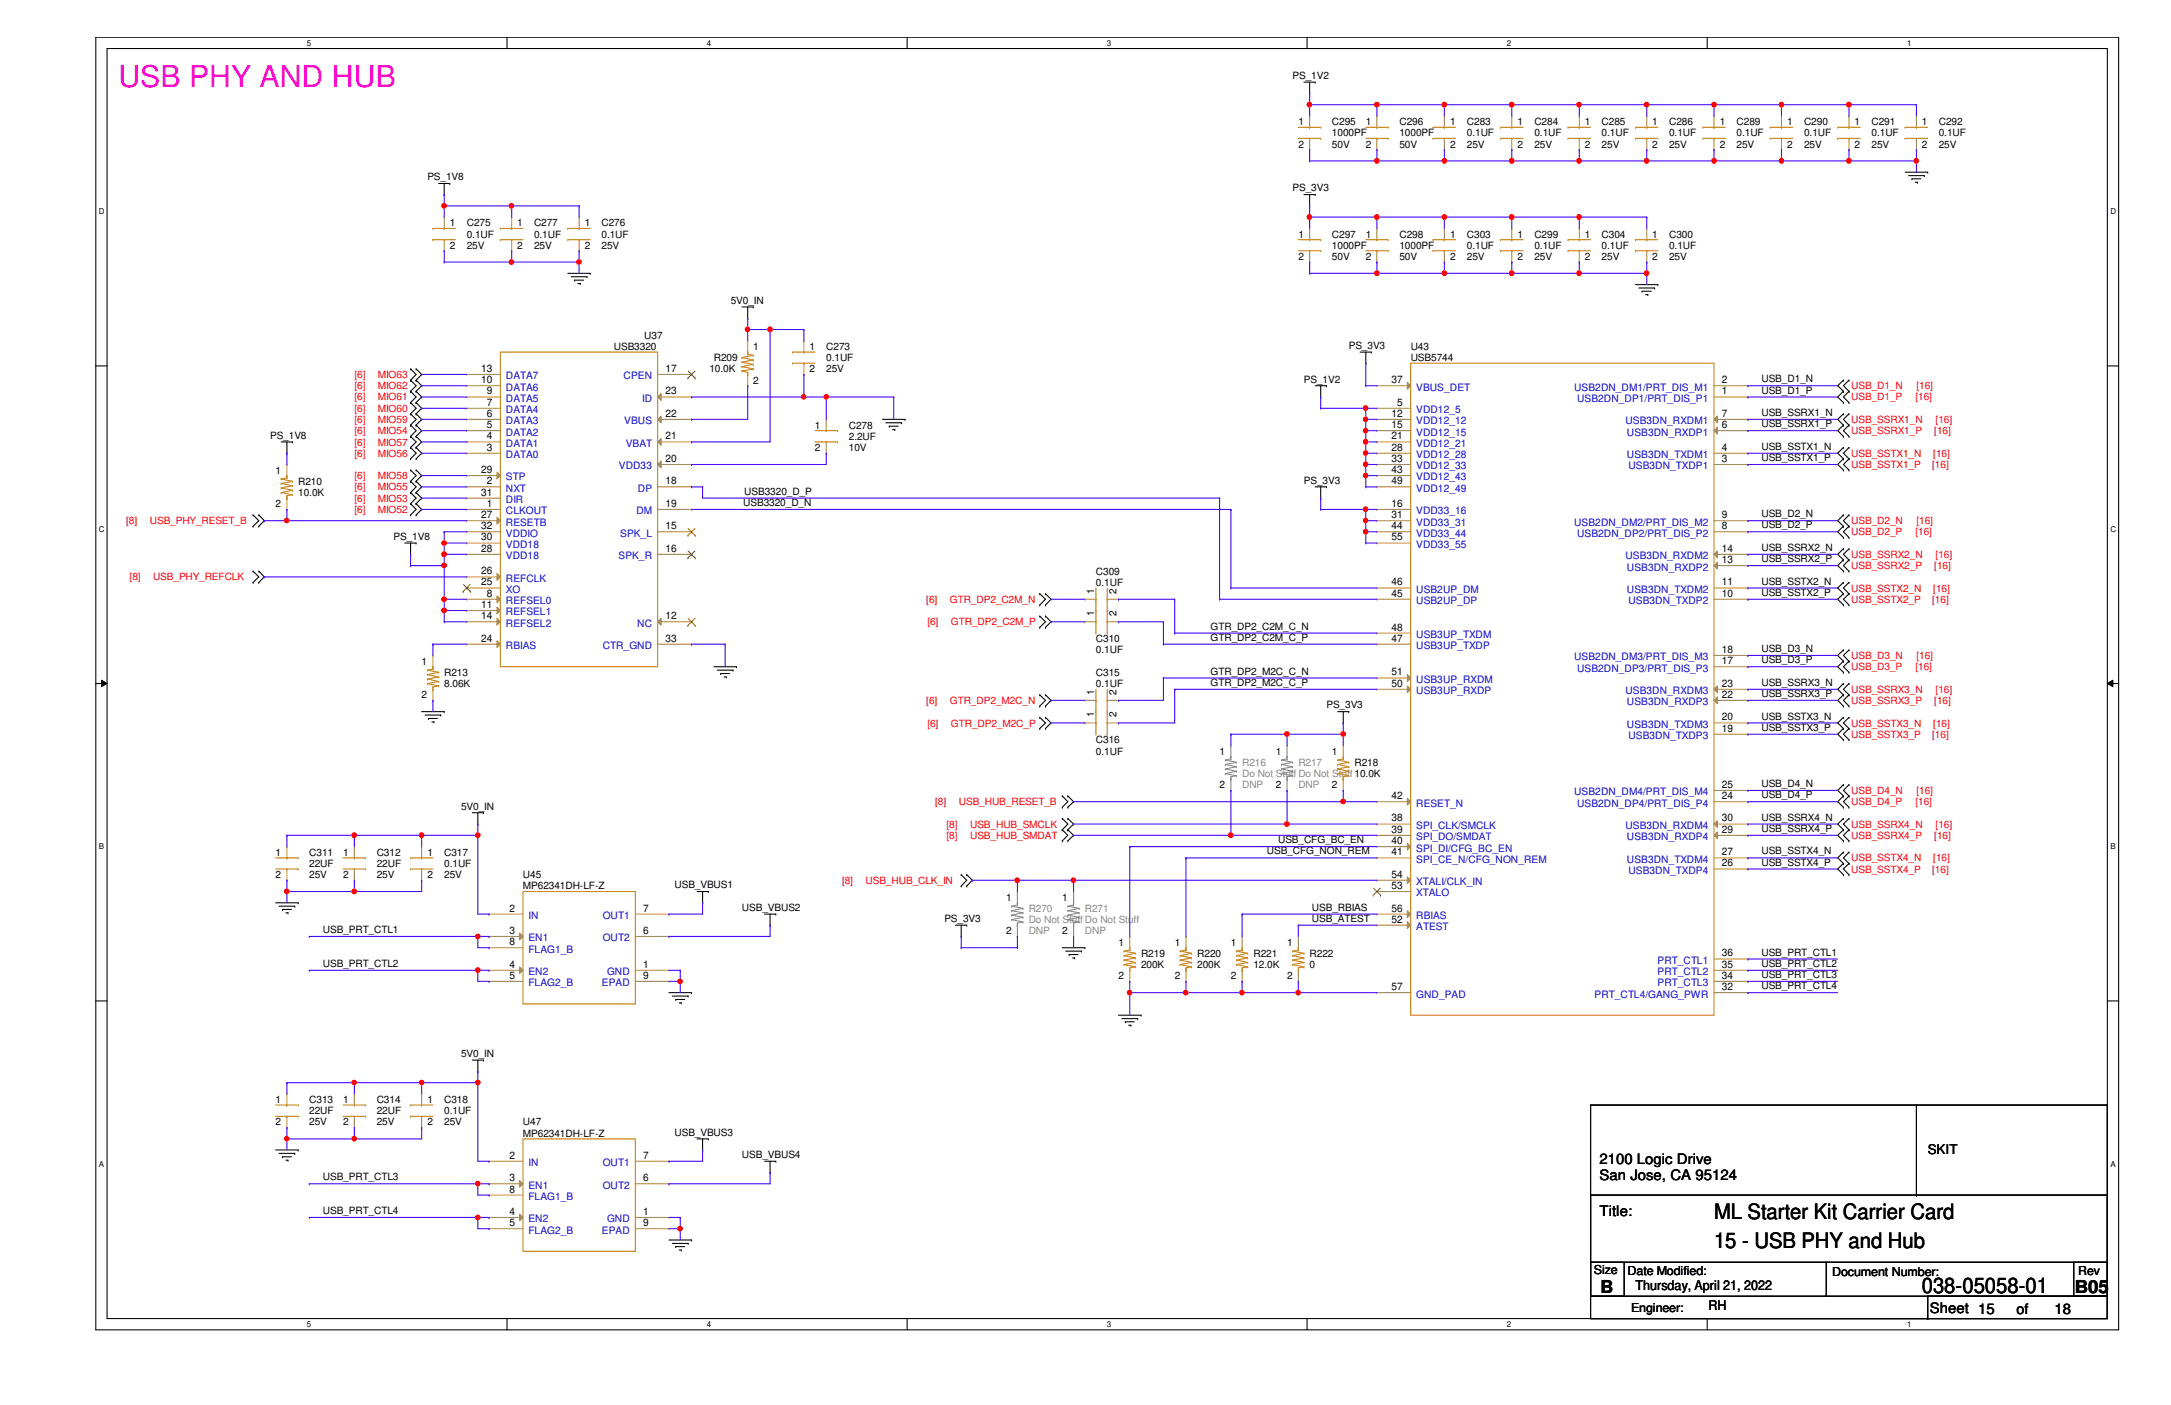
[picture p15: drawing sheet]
<svg xmlns="http://www.w3.org/2000/svg" width="432mm" height="279mm" viewBox="0 0 432 279" stroke-linecap="round" stroke-linejoin="round" font-family="sans-serif">
<defs><g id="words">
<text font-size="6" fill="#f0f" x="23.5" y="17.3">USB PHY AND HUB</text>
<g font-size="4.2">
<text x="340.9" y="242.4">ML Starter Kit Carrier Card</text>
<text x="340.9" y="248.2">15 - USB PHY and Hub</text>
<text x="382.2" y="257.1">038-05058-01</text>
</g>
<g font-size="3.6">
<text x="318.3" y="257">B</text>
<text x="412.7" y="257">B05</text>
</g>
<g font-size="2.9">
<text x="318.1" y="231.5">2100 Logic Drive</text>
<text x="318.1" y="234.7">San Jose, CA 95124</text>
<text x="318.1" y="241.8">Title:</text>
<text x="383.8" y="261">Sheet 15</text>
<text x="401.1" y="261.2">of</text>
<text x="408.6" y="261.2">18</text>
</g>
<g font-size="2.7">
<text x="383.4" y="229.5">SKIT</text>
<text x="325.3" y="256.6">Thursday, April 21, 2022</text>
<text x="339.8" y="260.6">RH</text>
</g>
<g font-size="2.5">
<text x="317" y="253.3">Size</text>
<text x="323.7" y="253.5">Date Modified:</text>
<text x="364.4" y="253.7">Document Number:</text>
<text x="413.3" y="253.5">Rev</text>
<text x="324.4" y="260.9">Engineer:</text>
</g>
<g font-size="2">
<text x="257.1" y="15.7">PS_1V2</text>
<text x="258.2" y="24.9">1</text>
<text x="258.2" y="29.3">2</text>
<text x="264.9" y="24.9">C295</text>
<text x="264.9" y="27.1">1000PF</text>
<text x="264.9" y="29.3">50V</text>
<text x="271.7" y="24.9">1</text>
<text x="271.7" y="29.3">2</text>
<text x="278.3" y="24.9">C296</text>
<text x="278.3" y="27.1">1000PF</text>
<text x="278.3" y="29.3">50V</text>
<text x="288.4" y="24.9">1</text>
<text x="288.4" y="29.3">2</text>
<text x="291.8" y="24.9">C283</text>
<text x="291.8" y="27.1">0.1UF</text>
<text x="291.8" y="29.3">25V</text>
<text x="301.8" y="24.9">1</text>
<text x="301.8" y="29.3">2</text>
<text x="305.2" y="24.9">C284</text>
<text x="305.2" y="27.1">0.1UF</text>
<text x="305.2" y="29.3">25V</text>
<text x="315.2" y="24.9">1</text>
<text x="315.2" y="29.3">2</text>
<text x="318.6" y="24.9">C285</text>
<text x="318.6" y="27.1">0.1UF</text>
<text x="318.6" y="29.3">25V</text>
<text x="328.6" y="24.9">1</text>
<text x="328.6" y="29.3">2</text>
<text x="332" y="24.9">C286</text>
<text x="332" y="27.1">0.1UF</text>
<text x="332" y="29.3">25V</text>
<text x="342.1" y="24.9">1</text>
<text x="342.1" y="29.3">2</text>
<text x="345.4" y="24.9">C289</text>
<text x="345.4" y="27.1">0.1UF</text>
<text x="345.4" y="29.3">25V</text>
<text x="355.5" y="24.9">1</text>
<text x="355.5" y="29.3">2</text>
<text x="358.8" y="24.9">C290</text>
<text x="358.8" y="27.1">0.1UF</text>
<text x="358.8" y="29.3">25V</text>
<text x="368.9" y="24.9">1</text>
<text x="368.9" y="29.3">2</text>
<text x="372.2" y="24.9">C291</text>
<text x="372.2" y="27.1">0.1UF</text>
<text x="372.2" y="29.3">25V</text>
<text x="382.3" y="24.9">1</text>
<text x="382.3" y="29.3">2</text>
<text x="385.6" y="24.9">C292</text>
<text x="385.6" y="27.1">0.1UF</text>
<text x="385.6" y="29.3">25V</text>
<text x="85" y="35.9">PS_1V8</text>
<text x="257.1" y="38.1">PS_3V3</text>
<text x="89.5" y="45">1</text>
<text x="92.8" y="45">C275</text>
<text x="92.8" y="47.2">0.1UF</text>
<text x="102.9" y="45">1</text>
<text x="106.2" y="45">C277</text>
<text x="106.2" y="47.2">0.1UF</text>
<text x="116.3" y="45">1</text>
<text x="119.6" y="45">C276</text>
<text x="119.6" y="47.2">0.1UF</text>
<text x="258.2" y="47.2">1</text>
<text x="264.9" y="47.2">C297</text>
<text x="271.7" y="47.2">1</text>
<text x="278.3" y="47.2">C298</text>
<text x="288.4" y="47.2">1</text>
<text x="291.8" y="47.2">C303</text>
<text x="301.8" y="47.2">1</text>
<text x="305.2" y="47.2">C299</text>
<text x="315.2" y="47.2">1</text>
<text x="318.6" y="47.2">C304</text>
<text x="328.6" y="47.2">1</text>
<text x="332" y="47.2">C300</text>
<text x="89.5" y="49.5">2</text>
<text x="92.8" y="49.5">25V</text>
<text x="102.9" y="49.5">2</text>
<text x="106.2" y="49.5">25V</text>
<text x="116.3" y="49.5">2</text>
<text x="119.6" y="49.5">25V</text>
<text x="258.2" y="51.7">2</text>
<text x="264.9" y="49.5">1000PF</text>
<text x="264.9" y="51.7">50V</text>
<text x="271.7" y="51.7">2</text>
<text x="278.3" y="49.5">1000PF</text>
<text x="278.3" y="51.7">50V</text>
<text x="288.4" y="51.7">2</text>
<text x="291.8" y="49.5">0.1UF</text>
<text x="291.8" y="51.7">25V</text>
<text x="301.8" y="51.7">2</text>
<text x="305.2" y="49.5">0.1UF</text>
<text x="305.2" y="51.7">25V</text>
<text x="315.2" y="51.7">2</text>
<text x="318.6" y="49.5">0.1UF</text>
<text x="318.6" y="51.7">25V</text>
<text x="328.6" y="51.7">2</text>
<text x="332" y="49.5">0.1UF</text>
<text x="332" y="51.7">25V</text>
<text x="145.3" y="60.4">5V0_IN</text>
<text x="122.1" y="69.6">USB3320</text>
<text x="128.1" y="67.4">U37</text>
<text x="142" y="71.8">R209</text>
<text x="149.8" y="69.6">1</text>
<text x="161" y="69.6">1</text>
<text x="164.3" y="69.6">C273</text>
<text x="164.3" y="71.8">0.1UF</text>
<text x="268.3" y="69.4">PS_3V3</text>
<text x="280.6" y="71.8">USB5744</text>
<text x="280.6" y="69.6">U43</text>
<text x="95.7" y="76.2">10</text>
<text x="95.7" y="74">13</text>
<text x="132.4" y="74">17</text>
<text x="141.1" y="74">10.0K</text>
<text x="149.8" y="76.3">2</text>
<text x="161" y="74">2</text>
<text x="164.3" y="74">25V</text>
<text x="259.3" y="76.1">PS_1V2</text>
<text x="276.7" y="76.2">37</text>
<text x="342.5" y="76.2">2</text>
<text x="350.4" y="76">USB_D1_N</text>
<text x="96.8" y="82.9">6</text>
<text x="96.8" y="80.7">7</text>
<text x="96.8" y="78.4">9</text>
<text x="132.4" y="82.9">22</text>
<text x="132.4" y="78.4">23</text>
<text x="276.7" y="82.9">12</text>
<text x="277.9" y="80.7">5</text>
<text x="342.5" y="78.4">1</text>
<text x="342.5" y="82.9">7</text>
<text x="350.4" y="78.3">USB_D1_P</text>
<text x="350.4" y="82.7">USB_SSRX1_N</text>
<text x="53.7" y="87.2">PS_1V8</text>
<text x="96.8" y="89.6">3</text>
<text x="96.8" y="87.4">4</text>
<text x="96.8" y="85.1">5</text>
<text x="132.4" y="87.4">21</text>
<text x="162.1" y="85.2">1</text>
<text x="162.1" y="89.7">2</text>
<text x="168.8" y="85.2">C278</text>
<text x="168.8" y="87.5">2.2UF</text>
<text x="168.8" y="89.7">10V</text>
<text x="276.7" y="85.1">15</text>
<text x="276.7" y="87.4">21</text>
<text x="276.7" y="89.6">28</text>
<text x="342.5" y="89.6">4</text>
<text x="342.5" y="85.1">6</text>
<text x="350.4" y="85">USB_SSRX1_P</text>
<text x="350.4" y="89.4">USB_SSTX1_N</text>
<text x="54.8" y="94.2">1</text>
<text x="95.7" y="94.1">29</text>
<text x="132.4" y="91.9">20</text>
<text x="276.7" y="91.9">33</text>
<text x="276.7" y="94.1">43</text>
<text x="342.5" y="91.9">3</text>
<text x="350.4" y="91.7">USB_SSTX1_P</text>
<text x="54.8" y="100.9">2</text>
<text x="59.3" y="98.6">10.0K</text>
<text x="59.3" y="96.4">R210</text>
<text x="95.7" y="98.6">31</text>
<text x="96.8" y="100.8">1</text>
<text x="96.8" y="96.3">2</text>
<text x="132.4" y="96.3">18</text>
<text x="132.4" y="100.8">19</text>
<text x="147.8" y="100.6">USB3320_D_N</text>
<text x="148" y="98.4">USB3320_D_P</text>
<text x="259.3" y="96.2">PS_3V3</text>
<text x="276.7" y="100.8">16</text>
<text x="276.7" y="96.3">49</text>
<text x="78.3" y="107.4">PS_1V8</text>
<text x="95.7" y="103">27</text>
<text x="95.7" y="107.5">30</text>
<text x="95.7" y="105.2">32</text>
<text x="132.4" y="105.2">15</text>
<text x="276.7" y="103">31</text>
<text x="276.7" y="105.2">44</text>
<text x="276.7" y="107.5">55</text>
<text x="342.5" y="105.2">8</text>
<text x="342.5" y="103">9</text>
<text x="350.4" y="102.9">USB_D2_N</text>
<text x="350.4" y="105.1">USB_D2_P</text>
<text x="95.7" y="109.7">28</text>
<text x="132.4" y="109.7">16</text>
<text x="342.5" y="112">13</text>
<text x="342.5" y="109.7">14</text>
<text x="350.4" y="109.6">USB_SSRX2_N</text>
<text x="350.4" y="111.8">USB_SSRX2_P</text>
<text x="95.7" y="116.4">25</text>
<text x="95.7" y="114.2">26</text>
<text x="96.8" y="118.7">8</text>
<text x="217.6" y="118.1" transform="rotate(-90 217.6 118.1)">1</text>
<text x="218" y="114.3">C309</text>
<text x="218" y="116.5">0.1UF</text>
<text x="222.1" y="118.1" transform="rotate(-90 222.1 118.1)">2</text>
<text x="276.7" y="118.7">45</text>
<text x="276.7" y="116.4">46</text>
<text x="342.5" y="118.7">10</text>
<text x="342.5" y="116.4">11</text>
<text x="350.4" y="116.2">USB_SSTX2_N</text>
<text x="350.4" y="118.5">USB_SSTX2_P</text>
<text x="95.7" y="120.9">11</text>
<text x="95.7" y="123.1">14</text>
<text x="132.4" y="123.1">12</text>
<text x="217.6" y="122.5" transform="rotate(-90 217.6 122.5)">1</text>
<text x="222.1" y="122.5" transform="rotate(-90 222.1 122.5)">2</text>
<text x="240.8" y="125.2">GTR_DP2_C2M_C_N</text>
<text x="276.7" y="125.4">48</text>
<text x="95.7" y="127.6">24</text>
<text x="132.4" y="127.6">33</text>
<text x="218" y="127.7">C310</text>
<text x="218" y="129.9">0.1UF</text>
<text x="240.8" y="127.4">GTR_DP2_C2M_C_P</text>
<text x="276.7" y="127.6">47</text>
<text x="342.5" y="129.8">18</text>
<text x="350.4" y="129.7">USB_D3_N</text>
<text x="350.4" y="131.9">USB_D3_P</text>
<text x="83.9" y="132.2">1</text>
<text x="88.3" y="136.7">8.06K</text>
<text x="88.3" y="134.4">R213</text>
<text x="218" y="134.4">C315</text>
<text x="218" y="136.7">0.1UF</text>
<text x="240.8" y="136.4">GTR_DP2_M2C_C_P</text>
<text x="240.8" y="134.2">GTR_DP2_M2C_C_N</text>
<text x="276.7" y="136.6">50</text>
<text x="276.7" y="134.3">51</text>
<text x="342.5" y="132.1">17</text>
<text x="342.5" y="136.6">23</text>
<text x="350.4" y="136.4">USB_SSRX3_N</text>
<text x="83.9" y="138.9">2</text>
<text x="217.6" y="142.7" transform="rotate(-90 217.6 142.7)">1</text>
<text x="217.6" y="138.2" transform="rotate(-90 217.6 138.2)">1</text>
<text x="222.1" y="142.7" transform="rotate(-90 222.1 142.7)">2</text>
<text x="222.1" y="138.2" transform="rotate(-90 222.1 138.2)">2</text>
<text x="263.8" y="140.9">PS_3V3</text>
<text x="342.5" y="143.3">20</text>
<text x="342.5" y="138.8">22</text>
<text x="350.4" y="138.6">USB_SSRX3_P</text>
<text x="350.4" y="143.1">USB_SSTX3_N</text>
<text x="218" y="147.8">C316</text>
<text x="342.5" y="145.5">19</text>
<text x="350.4" y="145.3">USB_SSTX3_P</text>
<text x="218" y="150.1">0.1UF</text>
<text x="242.6" y="150.1">1</text>
<text x="253.7" y="150.1">1</text>
<text x="264.9" y="150.1">1</text>
<text x="269.4" y="152.3">R218</text>
<text x="91.7" y="161">5V0_IN</text>
<text x="242.6" y="156.8">2</text>
<text x="253.7" y="156.8">2</text>
<text x="264.9" y="156.8">2</text>
<text x="276.7" y="158.9">42</text>
<text x="342.5" y="158.9">24</text>
<text x="342.5" y="156.7">25</text>
<text x="350.4" y="156.5">USB_D4_N</text>
<text x="350.4" y="158.7">USB_D4_P</text>
<text x="254.2" y="167.7">USB_CFG_BC_EN</text>
<text x="276.7" y="163.4">38</text>
<text x="276.7" y="165.6">39</text>
<text x="276.7" y="167.9">40</text>
<text x="342.5" y="165.6">29</text>
<text x="342.5" y="163.4">30</text>
<text x="350.4" y="163.2">USB_SSRX4_N</text>
<text x="350.4" y="165.4">USB_SSRX4_P</text>
<text x="54.8" y="170.2">1</text>
<text x="61.5" y="170.2">C311</text>
<text x="61.5" y="172.4">22UF</text>
<text x="68.2" y="170.2">1</text>
<text x="74.9" y="170.2">C312</text>
<text x="74.9" y="172.4">22UF</text>
<text x="85" y="170.2">1</text>
<text x="88.3" y="170.2">C317</text>
<text x="88.3" y="172.4">0.1UF</text>
<text x="252" y="169.9">USB_CFG_NON_REM</text>
<text x="276.7" y="170.1">41</text>
<text x="342.5" y="172.3">26</text>
<text x="342.5" y="170.1">27</text>
<text x="350.4" y="169.9">USB_SSTX4_N</text>
<text x="350.4" y="172.1">USB_SSTX4_P</text>
<text x="54.8" y="174.6">2</text>
<text x="61.5" y="174.6">25V</text>
<text x="68.2" y="174.6">2</text>
<text x="74.9" y="174.6">25V</text>
<text x="85" y="174.6">2</text>
<text x="88.3" y="174.6">25V</text>
<text x="104" y="174.6">U45</text>
<text x="104" y="176.9">MP62341DH-LF-Z</text>
<text x="134.2" y="176.7">USB_VBUS1</text>
<text x="200.1" y="179.1">1</text>
<text x="211.3" y="179.1">1</text>
<text x="276.7" y="176.8">53</text>
<text x="276.7" y="174.5">54</text>
<text x="64.2" y="185.5">USB_PRT_CTL1</text>
<text x="101.3" y="181.3">2</text>
<text x="101.3" y="185.7">3</text>
<text x="127.9" y="181.3">7</text>
<text x="127.9" y="185.7">6</text>
<text x="147.6" y="181.1">USB_VBUS2</text>
<text x="187.8" y="183.3">PS_3V3</text>
<text x="200.1" y="185.8">2</text>
<text x="211.3" y="185.8">2</text>
<text x="260.9" y="183.3">USB_ATEST</text>
<text x="260.9" y="181.1">USB_RBIAS</text>
<text x="276.7" y="183.5">52</text>
<text x="276.7" y="181.3">56</text>
<text x="101.3" y="188">8</text>
<text x="222.5" y="188">1</text>
<text x="226.9" y="190.3">R219</text>
<text x="233.6" y="188">1</text>
<text x="238.1" y="190.3">R220</text>
<text x="244.8" y="188">1</text>
<text x="249.3" y="190.3">R221</text>
<text x="256" y="188">1</text>
<text x="260.5" y="190.3">R222</text>
<text x="342.5" y="190.2">36</text>
<text x="350.4" y="190">USB_PRT_CTL1</text>
<text x="64.2" y="192.3">USB_PRT_CTL2</text>
<text x="101.3" y="192.4">4</text>
<text x="101.3" y="194.6">5</text>
<text x="127.9" y="192.4">1</text>
<text x="127.9" y="194.6">9</text>
<text x="222.5" y="194.8">2</text>
<text x="226.9" y="192.5">200K</text>
<text x="233.6" y="194.8">2</text>
<text x="238.1" y="192.5">200K</text>
<text x="244.8" y="194.8">2</text>
<text x="249.3" y="192.5">12.0K</text>
<text x="256" y="194.8">2</text>
<text x="260.5" y="192.5">0</text>
<text x="276.7" y="196.9">57</text>
<text x="342.5" y="196.9">32</text>
<text x="342.5" y="194.6">34</text>
<text x="342.5" y="192.4">35</text>
<text x="350.4" y="196.7">USB_PRT_CTL4</text>
<text x="350.4" y="194.5">USB_PRT_CTL3</text>
<text x="350.4" y="192.3">USB_PRT_CTL2</text>
<text x="91.7" y="210.2">5V0_IN</text>
<text x="54.8" y="219.3">1</text>
<text x="61.5" y="219.3">C313</text>
<text x="61.5" y="221.6">22UF</text>
<text x="68.2" y="219.3">1</text>
<text x="74.9" y="219.3">C314</text>
<text x="74.9" y="221.6">22UF</text>
<text x="85" y="219.3">1</text>
<text x="88.3" y="219.3">C318</text>
<text x="88.3" y="221.6">0.1UF</text>
<text x="54.8" y="223.8">2</text>
<text x="61.5" y="223.8">25V</text>
<text x="68.2" y="223.8">2</text>
<text x="74.9" y="223.8">25V</text>
<text x="85" y="223.8">2</text>
<text x="88.3" y="223.8">25V</text>
<text x="104" y="223.8">U47</text>
<text x="104" y="226.1">MP62341DH-LF-Z</text>
<text x="134.2" y="225.8">USB_VBUS3</text>
<text x="101.3" y="230.4">2</text>
<text x="127.9" y="230.4">7</text>
<text x="147.6" y="230.3">USB_VBUS4</text>
<text x="64.2" y="234.7">USB_PRT_CTL3</text>
<text x="101.3" y="234.9">3</text>
<text x="101.3" y="237.2">8</text>
<text x="127.9" y="234.9">6</text>
<text x="64.2" y="241.4">USB_PRT_CTL4</text>
<text x="101.3" y="241.6">4</text>
<text x="101.3" y="243.8">5</text>
<text x="127.9" y="241.6">1</text>
<text x="127.9" y="243.8">9</text>
</g>
<g font-size="2" fill="#f00">
<text x="70.5" y="77.4">[6]</text>
<text x="70.5" y="75.2">[6]</text>
<text x="75.1" y="77.4">MIO62</text>
<text x="75.1" y="75.2">MIO63</text>
<text x="368.2" y="77.4">USB_D1_N</text>
<text x="381.2" y="77.4">[16]</text>
<text x="70.5" y="81.9">[6]</text>
<text x="70.5" y="79.6">[6]</text>
<text x="75.1" y="81.9">MIO60</text>
<text x="75.1" y="79.6">MIO61</text>
<text x="368.2" y="79.6">USB_D1_P</text>
<text x="381" y="79.6">[16]</text>
<text x="70.5" y="86.4">[6]</text>
<text x="70.5" y="88.6">[6]</text>
<text x="70.5" y="84.1">[6]</text>
<text x="75.1" y="86.4">MIO54</text>
<text x="75.1" y="88.6">MIO57</text>
<text x="75.1" y="84.1">MIO59</text>
<text x="368.2" y="84.1">USB_SSRX1_N</text>
<text x="368.2" y="86.4">USB_SSRX1_P</text>
<text x="384.7" y="86.4">[16]</text>
<text x="385" y="84.1">[16]</text>
<text x="70.5" y="90.8">[6]</text>
<text x="70.5" y="95.3">[6]</text>
<text x="75.1" y="90.8">MIO56</text>
<text x="75.1" y="95.3">MIO58</text>
<text x="368.2" y="90.8">USB_SSTX1_N</text>
<text x="368.2" y="93">USB_SSTX1_P</text>
<text x="384.3" y="93">[16]</text>
<text x="384.5" y="90.8">[16]</text>
<text x="70.5" y="102">[6]</text>
<text x="70.5" y="99.8">[6]</text>
<text x="70.5" y="97.5">[6]</text>
<text x="75.1" y="102">MIO52</text>
<text x="75.1" y="99.8">MIO53</text>
<text x="75.1" y="97.5">MIO55</text>
<text x="25.1" y="104.2">[8]</text>
<text x="29.8" y="104.2">USB_PHY_RESET_B</text>
<text x="368.2" y="104.2">USB_D2_N</text>
<text x="368.2" y="106.5">USB_D2_P</text>
<text x="381" y="106.5">[16]</text>
<text x="381.2" y="104.2">[16]</text>
<text x="368.2" y="111">USB_SSRX2_N</text>
<text x="368.2" y="113.2">USB_SSRX2_P</text>
<text x="384.7" y="113.2">[16]</text>
<text x="385" y="111">[16]</text>
<text x="25.8" y="115.4">[8]</text>
<text x="30.4" y="115.4">USB_PHY_REFCLK</text>
<text x="184.2" y="119.9">[6]</text>
<text x="188.9" y="119.9">GTR_DP2_C2M_N</text>
<text x="368.2" y="117.6">USB_SSTX2_N</text>
<text x="368.2" y="119.9">USB_SSTX2_P</text>
<text x="384.3" y="119.9">[16]</text>
<text x="384.5" y="117.6">[16]</text>
<text x="184.4" y="124.3">[6]</text>
<text x="189.1" y="124.3">GTR_DP2_C2M_P</text>
<text x="368.2" y="131.1">USB_D3_N</text>
<text x="381.2" y="131.1">[16]</text>
<text x="368.2" y="133.3">USB_D3_P</text>
<text x="368.2" y="137.8">USB_SSRX3_N</text>
<text x="381" y="133.3">[16]</text>
<text x="385" y="137.8">[16]</text>
<text x="184.2" y="140">[6]</text>
<text x="188.9" y="140">GTR_DP2_M2C_N</text>
<text x="368.2" y="140">USB_SSRX3_P</text>
<text x="384.7" y="140">[16]</text>
<text x="184.4" y="144.5">[6]</text>
<text x="189.1" y="144.5">GTR_DP2_M2C_P</text>
<text x="368.2" y="144.5">USB_SSTX3_N</text>
<text x="368.2" y="146.7">USB_SSTX3_P</text>
<text x="384.3" y="146.7">[16]</text>
<text x="384.5" y="144.5">[16]</text>
<text x="186" y="160.1">[8]</text>
<text x="190.7" y="160.1">USB_HUB_RESET_B</text>
<text x="368.2" y="157.9">USB_D4_N</text>
<text x="368.2" y="160.1">USB_D4_P</text>
<text x="381" y="160.1">[16]</text>
<text x="381.2" y="157.9">[16]</text>
<text x="188.3" y="166.8">[8]</text>
<text x="188.3" y="164.6">[8]</text>
<text x="193" y="166.8">USB_HUB_SMDAT</text>
<text x="193" y="164.6">USB_HUB_SMCLK</text>
<text x="368.2" y="164.6">USB_SSRX4_N</text>
<text x="368.2" y="166.8">USB_SSRX4_P</text>
<text x="384.7" y="166.8">[16]</text>
<text x="385" y="164.6">[16]</text>
<text x="368.2" y="171.3">USB_SSTX4_N</text>
<text x="368.2" y="173.5">USB_SSTX4_P</text>
<text x="384.3" y="173.5">[16]</text>
<text x="384.5" y="171.3">[16]</text>
<text x="167.5" y="175.8">[8]</text>
<text x="172.2" y="175.8">USB_HUB_CLK_IN</text>
</g>
<g font-size="2" fill="#00c">
<text x="100.6" y="77.7">DATA6</text>
<text x="100.6" y="75.4">DATA7</text>
<text x="124" y="75.4">CPEN</text>
<text x="281.7" y="77.7">VBUS_DET</text>
<text x="313.1" y="77.7">USB2DN_DM1/PRT_DIS_M1</text>
<text x="100.6" y="82.2">DATA4</text>
<text x="100.6" y="79.9">DATA5</text>
<text x="127.7" y="79.9">ID</text>
<text x="281.7" y="82.2">VDD12_5</text>
<text x="313.7" y="79.9">USB2DN_DP1/PRT_DIS_P1</text>
<text x="100.6" y="88.9">DATA1</text>
<text x="100.6" y="86.6">DATA2</text>
<text x="100.6" y="84.4">DATA3</text>
<text x="124.2" y="84.4">VBUS</text>
<text x="124.5" y="88.9">VBAT</text>
<text x="281.7" y="84.4">VDD12_12</text>
<text x="281.7" y="86.6">VDD12_15</text>
<text x="281.7" y="88.9">VDD12_21</text>
<text x="323.3" y="84.4">USB3DN_RXDM1</text>
<text x="323.6" y="86.6">USB3DN_RXDP1</text>
<text x="100.6" y="91.1">DATA0</text>
<text x="100.6" y="95.5">STP</text>
<text x="123.1" y="93.3">VDD33</text>
<text x="281.7" y="91.1">VDD12_28</text>
<text x="281.7" y="93.3">VDD12_33</text>
<text x="281.7" y="95.5">VDD12_43</text>
<text x="323.6" y="91.1">USB3DN_TXDM1</text>
<text x="323.9" y="93.3">USB3DN_TXDP1</text>
<text x="100.6" y="97.8">NXT</text>
<text x="100.6" y="100">DIR</text>
<text x="126.9" y="97.8">DP</text>
<text x="281.7" y="97.8">VDD12_49</text>
<text x="100.6" y="102.3">CLKOUT</text>
<text x="100.6" y="104.5">RESETB</text>
<text x="100.6" y="106.7">VDDIO</text>
<text x="123.4" y="106.7">SPK_L</text>
<text x="126.6" y="102.3">DM</text>
<text x="281.7" y="102.3">VDD33_16</text>
<text x="281.7" y="104.5">VDD33_31</text>
<text x="281.7" y="106.7">VDD33_44</text>
<text x="313.1" y="104.5">USB2DN_DM2/PRT_DIS_M2</text>
<text x="313.7" y="106.7">USB2DN_DP2/PRT_DIS_P2</text>
<text x="100.6" y="111.2">VDD18</text>
<text x="100.6" y="109">VDD18</text>
<text x="123" y="111.2">SPK_R</text>
<text x="281.7" y="109">VDD33_55</text>
<text x="323.3" y="111.2">USB3DN_RXDM2</text>
<text x="323.6" y="113.5">USB3DN_RXDP2</text>
<text x="100.6" y="117.9">XO</text>
<text x="100.6" y="115.7">REFCLK</text>
<text x="281.7" y="117.9">USB2UP_DM</text>
<text x="323.6" y="117.9">USB3DN_TXDM2</text>
<text x="100.6" y="120.1">REFSEL0</text>
<text x="100.6" y="122.4">REFSEL1</text>
<text x="100.6" y="124.6">REFSEL2</text>
<text x="126.7" y="124.6">NC</text>
<text x="281.7" y="120.1">USB2UP_DP</text>
<text x="323.9" y="120.1">USB3DN_TXDP2</text>
<text x="100.6" y="129.1">RBIAS</text>
<text x="119.9" y="129.1">CTR_GND</text>
<text x="281.7" y="129.1">USB3UP_TXDP</text>
<text x="281.7" y="126.9">USB3UP_TXDM</text>
<text x="313.1" y="131.3">USB2DN_DM3/PRT_DIS_M3</text>
<text x="281.7" y="135.8">USB3UP_RXDM</text>
<text x="313.7" y="133.6">USB2DN_DP3/PRT_DIS_P3</text>
<text x="281.7" y="138">USB3UP_RXDP</text>
<text x="323.3" y="138">USB3DN_RXDM3</text>
<text x="323.6" y="140.2">USB3DN_RXDP3</text>
<text x="323.6" y="144.7">USB3DN_TXDM3</text>
<text x="323.9" y="147">USB3DN_TXDP3</text>
<text x="281.7" y="160.4">RESET_N</text>
<text x="313.1" y="158.2">USB2DN_DM4/PRT_DIS_M4</text>
<text x="313.7" y="160.4">USB2DN_DP4/PRT_DIS_P4</text>
<text x="281.7" y="164.8">SPI_CLK/SMCLK</text>
<text x="281.7" y="167.1">SPI_DO/SMDAT</text>
<text x="323.3" y="164.8">USB3DN_RXDM4</text>
<text x="323.6" y="167.1">USB3DN_RXDP4</text>
<text x="281.7" y="169.3">SPI_DI/CFG_BC_EN</text>
<text x="281.7" y="171.6">SPI_CE_N/CFG_NON_REM</text>
<text x="323.6" y="171.6">USB3DN_TXDM4</text>
<text x="323.9" y="173.8">USB3DN_TXDP4</text>
<text x="281.7" y="178.3">XTALO</text>
<text x="281.7" y="176">XTALI/CLK_IN</text>
<text x="105.1" y="182.8">IN</text>
<text x="119.9" y="182.8">OUT1</text>
<text x="281.7" y="185">ATEST</text>
<text x="281.7" y="182.8">RBIAS</text>
<text x="105.1" y="187.2">EN1</text>
<text x="105.1" y="189.4">FLAG1_B</text>
<text x="119.9" y="187.2">OUT2</text>
<text x="329.7" y="191.7">PRT_CTL1</text>
<text x="105.1" y="193.9">EN2</text>
<text x="105.1" y="196.1">FLAG2_B</text>
<text x="119.7" y="196.1">EPAD</text>
<text x="120.7" y="193.9">GND</text>
<text x="329.7" y="196.1">PRT_CTL3</text>
<text x="329.7" y="193.9">PRT_CTL2</text>
<text x="281.7" y="198.4">GND_PAD</text>
<text x="317.2" y="198.4">PRT_CTL4/GANG_PWR</text>
<text x="105.1" y="231.9">IN</text>
<text x="119.9" y="231.9">OUT1</text>
<text x="105.1" y="236.4">EN1</text>
<text x="105.1" y="238.6">FLAG1_B</text>
<text x="119.9" y="236.4">OUT2</text>
<text x="105.1" y="243.1">EN2</text>
<text x="105.1" y="245.3">FLAG2_B</text>
<text x="119.7" y="245.3">EPAD</text>
<text x="120.7" y="243.1">GND</text>
</g>
<g font-size="2" fill="#878787">
<text x="247.1" y="154.5">Do Not Stuff Do Not Stuff 10.0K</text>
<text x="247.1" y="152.3">R216</text>
<text x="258.2" y="152.3">R217</text>
<text x="247.1" y="156.8">DNP</text>
<text x="258.2" y="156.8">DNP</text>
<text x="204.6" y="183.6">Do Not Stuff Do Not Stuff</text>
<text x="204.6" y="181.4">R270</text>
<text x="204.6" y="185.8">DNP</text>
<text x="215.8" y="181.4">R271</text>
<text x="215.8" y="185.8">DNP</text>
</g>
<g font-size="1.6">
<text x="61" y="9.1">5</text>
<text x="140.6" y="9.1">4</text>
<text x="220.2" y="9.1">3</text>
<text x="299.7" y="9.1">2</text>
<text x="379.3" y="9.1">1</text>
<text x="19.6" y="42.6">D</text>
<text x="419.7" y="42.6">D</text>
<text x="19.6" y="105.7">C</text>
<text x="419.7" y="105.7">C</text>
<text x="19.6" y="168.9">B</text>
<text x="419.7" y="168.9">B</text>
<text x="19.6" y="232">A</text>
<text x="419.7" y="232">A</text>
<text x="61" y="263.9">5</text>
<text x="140.6" y="263.9">4</text>
<text x="220.2" y="263.9">3</text>
<text x="299.7" y="263.9">2</text>
<text x="379.3" y="263.9">1</text>
</g>
</g></defs>
<path d="M19.1 7.4h402.3v257.1h-402.3zM21.3 9.7h397.8v252.5h-397.8z" fill="none" stroke="#000" stroke-width=".21"/>
<g fill="#fff">
<path d="M61 7.7h.9v1.7h-.9z"/>
<path d="M61 262.5h.9v1.7h-.9z"/>
</g>
<path d="M100.8 7.4v2.3M100.8 262.2v2.3" fill="none" stroke="#000" stroke-width=".21"/>
<g fill="#fff">
<path d="M140.6 7.7h.9v1.7h-.9z"/>
<path d="M140.6 262.5h.9v1.7h-.9z"/>
</g>
<path d="M180.4 7.4v2.3M180.4 262.2v2.3" fill="none" stroke="#000" stroke-width=".21"/>
<g fill="#fff">
<path d="M220.2 7.7h.9v1.7h-.9z"/>
<path d="M220.2 262.5h.9v1.7h-.9z"/>
</g>
<path d="M260 7.4v2.3M260 262.2v2.3" fill="none" stroke="#000" stroke-width=".21"/>
<g fill="#fff">
<path d="M299.7 7.7h.9v1.7h-.9z"/>
<path d="M299.7 262.5h.9v1.7h-.9z"/>
</g>
<path d="M339.6 7.4v2.3M339.6 262.2v2.3" fill="none" stroke="#000" stroke-width=".21"/>
<g fill="#fff">
<path d="M379.3 7.7h.9v1.7h-.9z"/>
<path d="M379.3 262.5h.9v1.7h-.9z"/>
<path d="M19.6 41.2h1.2v1.8h-1.2z"/>
<path d="M419.7 41.2h1.2v1.8h-1.2z"/>
<path d="M19.6 104.3h1.2v1.8h-1.2z"/>
<path d="M419.7 104.3h1.2v1.8h-1.2z"/>
</g>
<path d="M19.1 72.8h2.2M419.1 72.8h2.3" fill="none" stroke="#000" stroke-width=".21"/>
<g fill="#fff">
<path d="M19.6 167.5h1.1v1.7h-1.1z"/>
<path d="M419.7 167.5h1.1v1.7h-1.1z"/>
</g>
<path d="M19.1 135.9h2.2M419.1 135.9h2.3" fill="none" stroke="#000" stroke-width=".21"/>
<path d="M20.2 135.3l1.1 .6-1.1 .7zM419.1 135.9l1.1-.6v1.3z" fill="#000"/>
<path d="M20.2 135.3l1.1 .6-1.1 .7zM419.1 135.9l1.1-.6v1.3z" fill="none" stroke="#000" stroke-width=".2"/>
<g fill="#fff">
<path d="M19.6 230.6h1.1v1.8h-1.1z"/>
<path d="M419.7 230.6h1.1v1.8h-1.1z"/>
</g>
<g fill="none" stroke="#000" stroke-width=".21">
<path d="M259.3 16.3h2.3M260.5 18.6h.1M260.5 16.3v2.3M261.6 16.3h.1M87.2 36.5h2.3M88.3 38.7h.1M88.3 36.5v2.2M89.5 36.5h.1M259.3 38.7h2.3M260.5 38.7v2.2M261.6 38.7h.1M378.9 34.2h4.5"/>
<path d="M379.6 34.9h3.1M380.3 35.6h.1M380.3 35.6h1.8M381 36.2h.4M381.4 36.2h.1M382.7 34.9h.1M383.4 34.2h.1M112.9 54.4h4.5M113.6 55h3.2M114.3 55.7h.1M114.3 55.7h1.8M114.9 56.4h.5"/>
<path d="M115.4 56.4h.1M116.8 55h.1M117.4 54.4h.1M260.5 40.9h.1M325.3 56.6h4.4M326 57.3h3.1M326.6 57.9h.1M326.6 57.9h1.8M327.3 58.6h.4M327.7 58.6h.1M329.1 57.3h.1M329.7 56.6h.1"/>
<path d="M81.7 77.8h.1M81.7 75.6h.1M81.7 73.4h.1M81.7 77.8l1.1 1.2-1.1 1.1M81.7 75.6l1.1 1.1-1.1 1.1M81.7 73.4l1.1 1.1-1.1 1.1M82.8 77.8h.1M82.8 75.6h.1M82.8 73.4h.1M82.8 77.8l1.1 1.2-1.1 1.1M82.8 75.6l1.1 1.1-1.1 1.1M82.8 73.4l1.1 1.1-1.1 1.1"/>
<path d="M147.6 61h2.2M148.7 63.3h.1M148.7 61v2.3M149.8 61h.1M261.6 76.7h2.2M262.7 79h.1M262.7 76.7v2.3M263.8 76.7h.1M270.5 70h2.3M271.7 72.2h.1M271.7 70v2.2M272.8 70h.1"/>
<path d="M366.6 75.6h.1M366.6 77.8h.1M366.6 75.6l-1.1 1.1 1.1 1.1M366.6 77.8l-1.1 1.2 1.1 1.1M367.7 77.8h.1M367.7 75.6h.1M367.7 75.6l-1.1 1.1 1.1 1.1M367.7 77.8l-1.1 1.2 1.1 1.1M55.9 87.9h2.3M57.1 90.1h.1M57.1 87.9v2.2M58.2 87.9h.1"/>
<path d="M81.7 98h.1M81.7 86.8h.1M81.7 84.5h.1M81.7 95.7h.1M81.7 91.2h.1M81.7 89h.1M81.7 93.5h.1M81.7 82.3h.1M81.7 80.1h.1M81.7 98l1.1 1.1-1.1 1.1M81.7 84.5l1.1 1.1-1.1 1.2M81.7 95.7l1.1 1.1-1.1 1.2"/>
<path d="M81.7 89l1.1 1.1-1.1 1.1M81.7 86.8l1.1 1.1-1.1 1.1M81.7 93.5l1.1 1.1-1.1 1.1M81.7 82.3l1.1 1.1-1.1 1.1M81.7 80.1l1.1 1.1-1.1 1.1M82.8 98h.1M82.8 84.5h.1M82.8 86.8h.1M82.8 95.7h.1M82.8 89h.1M82.8 91.2h.1M82.8 93.5h.1"/>
<path d="M82.8 82.3h.1M82.8 80.1h.1M82.8 98l1.1 1.1-1.1 1.1M82.8 84.5l1.1 1.1-1.1 1.2M82.8 95.7l1.1 1.1-1.1 1.2M82.8 89l1.1 1.1-1.1 1.1M82.8 86.8l1.1 1.1-1.1 1.1M82.8 93.5l1.1 1.1-1.1 1.1M82.8 82.3l1.1 1.1-1.1 1.1M82.8 80.1l1.1 1.1-1.1 1.1M175.5 83.4h4.5M176.2 84.1h3.1"/>
<path d="M176.9 84.8h.1M176.9 84.8h1.7M177.5 85.4h.5M178 85.4h.1M179.3 84.1h.1M180 83.4h.1M261.6 96.8h2.2M262.7 99.1h.1M262.7 96.8v2.3M263.8 96.8h.1M366.6 80.1h.1M366.6 82.3h.1"/>
<path d="M366.6 84.5h.1M366.6 86.8h.1M366.6 89h.1M366.6 91.2h.1M366.6 93.5h.1M366.6 82.3l-1.1 1.1 1.1 1.1M366.6 84.5l-1.1 1.1 1.1 1.2M366.6 89l-1.1 1.1 1.1 1.1M366.6 91.2l-1.1 1.2 1.1 1.1M367.7 80.1h.1M367.7 84.5h.1M367.7 82.3h.1"/>
<path d="M367.7 86.8h.1M367.7 91.2h.1M367.7 89h.1M367.7 93.5h.1M367.7 82.3l-1.1 1.1 1.1 1.1M367.7 84.5l-1.1 1.1 1.1 1.2M367.7 89l-1.1 1.1 1.1 1.1M367.7 91.2l-1.1 1.2 1.1 1.1M50.3 104.6h.1M50.3 102.4h.1M50.3 115.8h.1M50.3 113.6h.1"/>
<path d="M50.3 102.4l1.2 1.1-1.2 1.1M50.3 113.6l1.2 1.1-1.2 1.1M51.5 102.4h.1M51.5 104.6h.1M51.5 113.6h.1M51.5 115.8h.1M51.5 102.4l1.1 1.1-1.1 1.1M51.5 113.6l1.1 1.1-1.1 1.1M80.5 108h2.3M81.7 110.2h.1M81.7 102.4h.1M81.7 100.2h.1"/>
<path d="M81.7 108v2.2M81.7 100.2l1.1 1.1-1.1 1.1M82.8 108h.1M82.8 100.2h.1M82.8 102.4h.1M82.8 100.2l1.1 1.1-1.1 1.1M206.8 118.1h.1M206.8 118.1l1.1 1.1-1.1 1.1M207.9 118.1h.1M207.9 118.1l1.1 1.1-1.1 1.1M366.6 102.4h.1M366.6 104.6h.1"/>
<path d="M366.6 106.9h.1M366.6 109.1h.1M366.6 111.3h.1M366.6 113.6h.1M366.6 115.8h.1M366.6 118.1h.1M366.6 102.4l-1.1 1.1 1.1 1.1M366.6 104.6l-1.1 1.1 1.1 1.2M366.6 109.1l-1.1 1.1 1.1 1.1M366.6 111.3l-1.1 1.2 1.1 1.1M366.6 115.8l-1.1 1.1 1.1 1.2M366.6 118.1l-1.1 1.1 1.1 1.1"/>
<path d="M367.7 104.6h.1M367.7 102.4h.1M367.7 106.9h.1M367.7 111.3h.1M367.7 109.1h.1M367.7 113.6h.1M367.7 118.1h.1M367.7 115.8h.1M367.7 102.4l-1.1 1.1 1.1 1.1M367.7 104.6l-1.1 1.1 1.1 1.2M367.7 109.1l-1.1 1.1 1.1 1.1M367.7 111.3l-1.1 1.2 1.1 1.1"/>
<path d="M367.7 115.8l-1.1 1.1 1.1 1.2M367.7 118.1l-1.1 1.1 1.1 1.1M142 132.6h4.5M142.7 133.3h3.1M143.3 133.9h.1M143.3 133.9h1.8M144 134.6h.4M144.4 134.6h.1M145.8 133.3h.1M146.5 132.6h.1M206.8 124.8h.1M206.8 122.5h.1"/>
<path d="M206.8 120.3h.1M206.8 138.2h.1M206.8 122.5l1.1 1.2-1.1 1.1M206.8 138.2l1.1 1.1-1.1 1.1M207.9 122.5h.1M207.9 124.8h.1M207.9 120.3h.1M207.9 138.2h.1M207.9 122.5l1.1 1.2-1.1 1.1M207.9 138.2l1.1 1.1-1.1 1.1M366.6 120.3h.1M366.6 129.2h.1"/>
<path d="M366.6 131.5h.1M366.6 133.7h.1M366.6 135.9h.1M366.6 138.2h.1M366.6 129.2l-1.1 1.1 1.1 1.2M366.6 131.5l-1.1 1.1 1.1 1.1M366.6 135.9l-1.1 1.2 1.1 1.1M366.6 138.2l-1.1 1.1 1.1 1.1M367.7 120.3h.1M367.7 131.5h.1M367.7 129.2h.1M367.7 133.7h.1"/>
<path d="M367.7 138.2h.1M367.7 135.9h.1M367.7 129.2l-1.1 1.1 1.1 1.2M367.7 131.5l-1.1 1.1 1.1 1.1M367.7 135.9l-1.1 1.2 1.1 1.1M367.7 138.2l-1.1 1.1 1.1 1.1M83.9 141.5h4.4M84.5 142.2h3.2M85.2 142.9h.1M85.2 142.9h1.8M85.9 143.6h.4M86.3 143.6h.1"/>
<path d="M87.7 142.2h.1M88.3 141.5h.1M206.8 144.9h.1M206.8 142.7h.1M206.8 140.4h.1M206.8 142.7l1.1 1.1-1.1 1.1M207.9 142.7h.1M207.9 144.9h.1M207.9 140.4h.1M207.9 142.7l1.1 1.1-1.1 1.1M211.3 158.3h.1M211.3 158.3l1.1 1.1-1.1 1.1"/>
<path d="M212.4 158.3h.1M212.4 158.3l1.1 1.1-1.1 1.1M266.1 141.5h2.2M267.2 143.8h.1M267.2 141.5v2.3M268.3 141.5h.1M366.6 140.4h.1M366.6 142.7h.1M366.6 144.9h.1M366.6 147.1h.1M366.6 156h.1M366.6 158.3h.1"/>
<path d="M366.6 142.7l-1.1 1.1 1.1 1.1M366.6 144.9l-1.1 1.1 1.1 1.1M366.6 156l-1.1 1.2 1.1 1.1M366.6 158.3l-1.1 1.1 1.1 1.1M367.7 140.4h.1M367.7 144.9h.1M367.7 142.7h.1M367.7 147.1h.1M367.7 158.3h.1M367.7 156h.1M367.7 142.7l-1.1 1.1 1.1 1.1M367.7 144.9l-1.1 1.1 1.1 1.1"/>
<path d="M367.7 156l-1.1 1.2 1.1 1.1M367.7 158.3l-1.1 1.1 1.1 1.1M54.8 179.5h4.5M59.3 179.5h.1M93.9 161.6h2.3M95 163.9h.1M95 161.6v2.3M96.2 161.6h.1M138.6 177.3h2.3M139.7 179.5h.1M139.7 177.3v2.2M140.9 177.3h.1"/>
<path d="M191.2 176.2h.1M191.2 173.9h.1M191.2 173.9l1.1 1.1-1.1 1.2M192.3 173.9h.1M192.3 176.2h.1M192.3 173.9l1.1 1.1-1.1 1.2M211.3 160.5h.1M211.3 167.2h.1M211.3 165h.1M211.3 162.8h.1M211.3 165l1.1 1.1-1.1 1.1M211.3 162.8l1.1 1.1-1.1 1.1"/>
<path d="M212.4 160.5h.1M212.4 165h.1M212.4 167.2h.1M212.4 162.8h.1M212.4 165l1.1 1.1-1.1 1.1M212.4 162.8l1.1 1.1-1.1 1.1M366.6 160.5h.1M366.6 162.8h.1M366.6 165h.1M366.6 167.2h.1M366.6 169.5h.1M366.6 171.7h.1"/>
<path d="M366.6 173.9h.1M366.6 162.8l-1.1 1.1 1.1 1.1M366.6 165l-1.1 1.1 1.1 1.1M366.6 169.5l-1.1 1.1 1.1 1.1M366.6 171.7l-1.1 1.1 1.1 1.1M367.7 160.5h.1M367.7 165h.1M367.7 162.8h.1M367.7 167.2h.1M367.7 171.7h.1M367.7 169.5h.1M367.7 173.9h.1"/>
<path d="M367.7 162.8l-1.1 1.1 1.1 1.1M367.7 165l-1.1 1.1 1.1 1.1M367.7 169.5l-1.1 1.1 1.1 1.1M367.7 171.7l-1.1 1.1 1.1 1.1M19.1 199.1h2.2M55.5 180.2h3.1M56.2 180.8h.1M56.2 180.8h1.8M56.9 181.5h.4M57.3 181.5h.1M58.6 180.2h.1M133.1 197.4h4.4"/>
<path d="M133.7 198.1h3.2M134.4 198.8h.1M134.4 198.8h1.8M135.1 199.4h.4M135.5 199.4h.1M136.9 198.1h.1M137.5 197.4h.1M152.1 181.8h2.2M153.2 184h.1M153.2 181.8v2.2M154.3 181.8h.1M190 184h2.3"/>
<path d="M191.2 186.2h.1M191.2 184v2.2M192.3 184h.1M211.3 188.5h4.5M212 189.1h3.1M212.6 189.8h.1M212.6 189.8h1.8M213.3 190.5h.4M213.7 190.5h.1M215.1 189.1h.1M215.8 188.5h.1M419.1 199.1h2.3"/>
<path d="M93.9 210.8h2.3M95 213.1h.1M95 210.8v2.3M96.2 210.8h.1M222.5 201.9h4.4M223.1 202.6h3.2M223.8 203.2h.1M223.8 203.2h1.8M224.5 203.9h.4M224.9 203.9h.1M226.3 202.6h.1M226.9 201.9h.1"/>
<path d="M316.4 219.8h102.7v42.4h-102.7zM381.2 219.8v17.9M54.8 228.7h4.5M55.5 229.4h3.1M56.2 230h.1M56.2 230h1.8M56.9 230.7h.4M57.3 230.7h.1M58.6 229.4h.1M59.3 228.7h.1M138.6 226.5h2.3M139.7 228.7h.1"/>
<path d="M139.7 226.5v2.2M140.9 226.5h.1M152.1 230.9h2.2M153.2 233.2h.1M153.2 230.9v2.3M154.3 230.9h.1M316.4 237.7h102.7v13.3h-102.7zM381.2 237.7h.1M133.1 246.6h4.4M133.7 247.3h3.2M134.4 247.9h.1M134.4 247.9h1.8"/>
<path d="M135.1 248.6h.4M135.5 248.6h.1M136.9 247.3h.1M137.5 246.6h.1M316.4 251h46.9v6.8h-46.9zM316.4 251h6.6v6.8h-6.6zM363.3 251h55.8v6.8h-55.8zM383.4 257.8h35.7v4.4h-35.7zM412.5 251h6.6v6.8h-6.6zM316.4 262.2h67M383.4 262.2h.1"/>
</g>
<g fill="none" stroke="#cc8006" stroke-width=".21">
<path d="M311.9 27.5h.1M311.9 25.3h.1M311.9 27.5h4.5M311.9 25.3h4.5M314.1 27.5h.1M314.1 25.3h.1M112.9 47.7h.1M112.9 45.4h.1M112.9 47.7h4.5M112.9 45.4h4.5M115.2 47.7h.1M115.2 45.4h.1"/>
<path d="M271.7 47.7h4.4M271.7 49.9h4.4M273.9 49.9h.1M273.9 47.7h.1M276.1 49.9h.1M276.1 47.7h.1M99.5 70h31.3v62.6h-31.3zM147.6 71.1h.1M147.6 73.8h.1M147.6 72.9h.1M147.6 72h.1M147.6 73.8l1.1 .2"/>
<path d="M147.6 72.9l2.2 .5M147.6 72l2.2 .5M147.6 71.1l2.2 .5M148.7 70h.1M148.7 74.5h.1M148.7 74h.1M148.7 70.4h.1M148.7 70v.4M148.7 74v.5M148.7 70.4l1.1 .3M149.8 73.4h.1M149.8 72.5h.1"/>
<path d="M149.8 71.6h.1M149.8 70.7h.1M149.8 70.7l-2.2 .4M149.8 73.4l-2.2 .4M149.8 72.5l-2.2 .4M149.8 71.6l-2.2 .4M68.2 172.8h4.5M68.2 170.6h4.5M70.5 172.8h.1M70.5 170.6h.1M72.7 172.8h.1M72.7 170.6h.1"/>
<path d="M68.2 219.8h4.5M70.5 219.8h.1M72.7 219.8h.1M68.2 222h4.5M70.5 222h.1M72.7 222h.1"/>
</g>
<g fill="none" stroke="#a84" stroke-width=".21">
<path d="M314.1 23.1h.1M314.1 29.8h.1M314.1 23.1v2.2M314.1 27.5v2.3M115.2 43.2h.1M115.2 49.9h.1M115.2 43.2v2.2M115.2 47.7v2.2M273.9 45.4h.1M273.9 52.1h.1M273.9 45.4v2.3M273.9 49.9v2.2"/>
<path d="M148.7 67.8h.1M148.7 76.7h.1M148.7 67.8v2.2M148.7 74.5v2.2M92.8 96.8h.1M92.8 90.1h.1M92.8 87.9h.1M92.8 85.6h.1M92.8 83.4h.1M92.8 81.2h.1M92.8 96.8h6.7M92.8 90.1h6.7"/>
<path d="M92.8 87.9h6.7M92.8 85.6h6.7M92.8 83.4h6.7M92.8 81.2h6.7M92.8 101.3h.1M92.8 101.3h6.7M70.5 168.4h.1M70.5 175h.1M70.5 168.4v2.2M70.5 172.8v2.2M70.5 217.5h.1M70.5 217.5v2.3"/>
<path d="M70.5 224.2h.1M70.5 222v2.2"/>
</g>
<g fill="none" stroke="#878787" stroke-width=".21">
<path d="M243.7 153.8h.1M243.7 152.9h.1M243.7 152h.1M243.7 151.1h.1M243.7 151.1l2.2 .5M243.7 153.8l2.2 .5M243.7 152.9l2.2 .5M243.7 152l2.2 .5M244.8 150.5h.1M244.8 154.9h.1M244.8 154.5h.1M244.8 150.9h.1"/>
<path d="M244.8 148.3h.1M244.8 157.2h.1M244.8 148.3v2.6M244.8 154.5v2.7M244.8 150.9l-1.1 .2M245.9 151.6h.1M245.9 154.3h.1M245.9 153.4h.1M245.9 152.5h.1M245.9 154.3l-1.1 .2M245.9 153.4l-2.2 .4M245.9 152.5l-2.2 .4"/>
<path d="M245.9 151.6l-2.2 .4"/>
</g>
<path d="M98.8 118.5l.7 .7-.7 .6z" fill="#a84"/>
<path d="M92.8 79h.1M92.8 76.7h.1M92.8 79h6.7M92.8 76.7h6.7M92.8 119.2h.1M92.8 119.2h6.7M98.8 118.5l.7 .7-.7 .6z" fill="none" stroke="#a84" stroke-width=".21"/>
<path d="M98.8 120.7l.7 .7-.7 .7z" fill="#a84"/>
<path d="M92.8 121.4h.1M92.8 121.4h6.7M98.8 120.7l.7 .7-.7 .7z" fill="none" stroke="#a84" stroke-width=".21"/>
<path d="M130.8 123.7l.7-.7v1.3z" fill="#a84"/>
<path d="M92.8 74.5h.1M92.8 74.5h6.7M130.8 123.7l.7-.7v1.3zM130.8 123.7h6.7M137.5 123.7h.1" fill="none" stroke="#a84" stroke-width=".21"/>
<path d="M136.8 124.4h.1M136.9 123l1.4 1.4M138.2 123l-1.4 1.4M138.3 124.4h.1" fill="none" stroke="#804000" stroke-width=".2"/>
<path d="M98.8 123l.7 .7-.7 .6z" fill="#a84"/>
<g fill="none" stroke="#a84" stroke-width=".21">
<path d="M130.8 74.5h6.7M137.5 74.5h.1M130.8 96.8h6.7M137.5 96.8h.1M130.8 105.7h6.7M130.8 110.2h6.7M130.8 101.3h6.7M137.5 105.7h.1M137.5 110.2h.1M137.5 101.3h.1M92.8 123.7h.1M92.8 123.7h6.7"/>
<path d="M98.8 123l.7 .7-.7 .6z"/>
</g>
<path d="M136.8 75.2h.1M136.9 73.8l1.4 1.4M138.2 73.8l-1.4 1.4M138.3 75.2h.1M136.8 106.5h.1M136.8 111h.1M136.9 105.1l1.4 1.4M136.9 109.6l1.4 1.4M138.2 105.1l-1.4 1.4M138.2 109.6l-1.4 1.4M138.3 106.5h.1M138.3 111h.1" fill="none" stroke="#804000" stroke-width=".2"/>
<path d="M130.8 92.4l.7-.7v1.3z" fill="#a84"/>
<path d="M130.8 92.4l.7-.7v1.3zM130.8 92.4h6.7M137.5 92.4h.1" fill="none" stroke="#a84" stroke-width=".21"/>
<path d="M130.8 87.9l.7-.7v1.4z" fill="#a84"/>
<path d="M130.8 87.9l.7-.7v1.4zM130.8 87.9h6.7M137.5 87.9h.1" fill="none" stroke="#a84" stroke-width=".21"/>
<path d="M130.8 83.4l.7-.7v1.4z" fill="#a84"/>
<path d="M130.8 83.4l.7-.7v1.4zM130.8 83.4h6.7M137.5 83.4h.1" fill="none" stroke="#a84" stroke-width=".21"/>
<path d="M130.8 79l.7-.7v1.3z" fill="#a84"/>
<path d="M130.8 79l.7-.7v1.3zM130.8 79h6.7M137.5 79h.1" fill="none" stroke="#a84" stroke-width=".21"/>
<path d="M98.8 127.4l.7 .7-.7 .7z" fill="#a84"/>
<path d="M92.8 116.9h.1M92.8 116.9h6.7M92.8 128.1h.1M92.8 128.1h6.7M98.8 127.4l.7 .7-.7 .7z" fill="none" stroke="#a84" stroke-width=".21"/>
<path d="M92.1 117.6h.1M92.2 116.2l1.4 1.4M93.5 116.2l-1.4 1.4M93.6 117.6h.1" fill="none" stroke="#804000" stroke-width=".2"/>
<path d="M98.8 114l.7 .7-.7 .7z" fill="#a84"/>
<path d="M92.8 114.7h.1M92.8 114.7h6.7M98.8 114l.7 .7-.7 .7z" fill="none" stroke="#a84" stroke-width=".21"/>
<path d="M98.8 102.9l.7 .6-.7 .7z" fill="#a84"/>
<path d="M92.8 103.5h.1M92.8 110.2h.1M92.8 103.5h6.7M92.8 110.2h6.7M98.8 102.9l.7 .6-.7 .7z" fill="none" stroke="#a84" stroke-width=".21"/>
<path d="M98.8 93.9l.7 .7-.7 .6z" fill="#a84"/>
<g fill="none" stroke="#a84" stroke-width=".21">
<path d="M92.8 94.6h.1M92.8 99.1h.1M92.8 94.6h6.7M92.8 99.1h6.7M98.8 93.9l.7 .7-.7 .6zM92.8 108h.1M92.8 105.7h.1M92.8 108h6.7M92.8 105.7h6.7M130.8 128.1h6.7M137.5 128.1h.1M97.3 230.9h.1"/>
<path d="M97.3 230.9h6.7M126.4 242.1h6.7M133.1 242.1h.1"/>
</g>
<path d="M104 226.5h22.4v22.3h-22.4z" fill="none" stroke="#cc8006" stroke-width=".21"/>
<path d="M103.3 234.7l.7 .7-.7 .7z" fill="#a84"/>
<path d="M97.3 235.4h.1M97.3 235.4h6.7M103.3 234.7l.7 .7-.7 .7z" fill="none" stroke="#a84" stroke-width=".21"/>
<path d="M103.3 241.4l.7 .7-.7 .7z" fill="#a84"/>
<g fill="none" stroke="#a84" stroke-width=".21">
<path d="M260.5 23.1h.1M260.5 29.8h.1M260.5 23.1v2.2M260.5 27.5v2.3M273.9 23.1h.1M273.9 29.8h.1M273.9 23.1v2.2M273.9 27.5v2.3M287.3 23.1h.1M287.3 29.8h.1M287.3 23.1v2.2M287.3 27.5v2.3"/>
<path d="M300.7 23.1h.1M300.7 29.8h.1M300.7 23.1v2.2M300.7 27.5v2.3M327.5 23.1h.1M327.5 29.8h.1M327.5 23.1v2.2M327.5 27.5v2.3M340.9 23.1h.1M340.9 29.8h.1M340.9 23.1v2.2M340.9 27.5v2.3"/>
<path d="M354.3 23.1h.1M354.3 29.8h.1M354.3 23.1v2.2M354.3 27.5v2.3M381.2 23.1h.1M381.2 29.8h.1M381.2 23.1v2.2M381.2 27.5v2.3M88.3 43.2h.1M88.3 49.9h.1M88.3 43.2v2.2M88.3 47.7v2.2"/>
<path d="M101.8 43.2h.1M101.8 49.9h.1M101.8 43.2v2.2M101.8 47.7v2.2M287.3 45.4h.1M287.3 52.1h.1M287.3 45.4v2.3M287.3 49.9v2.2M300.7 45.4h.1M300.7 52.1h.1M300.7 45.4v2.3M300.7 49.9v2.2"/>
<path d="M314.1 45.4h.1M314.1 52.1h.1M314.1 45.4v2.3M314.1 49.9v2.2M159.9 67.8h.1M159.9 74.5h.1M159.9 67.8v2.2M159.9 72.2v2.3M164.3 83.4h.1M164.3 90.1h.1M164.3 83.4v2.2M164.3 87.9v2.2"/>
<path d="M86.1 130.3h.1M86.1 139.3h.1M86.1 130.3v2.3M86.1 137.1v2.2M215.8 123.7h.1M215.8 139.3h.1M215.8 123.7h2.2M215.8 139.3h2.2M220.2 123.7h2.3M220.2 139.3h2.3M222.5 123.7h.1M222.5 139.3h.1"/>
<path d="M267.2 148.3h.1M267.2 157.2h.1M267.2 148.3v2.2M267.2 154.9v2.3M57.1 168.4h.1M57.1 175h.1M57.1 168.4v2.2M57.1 172.8v2.2M83.9 168.4h.1M83.9 175h.1M83.9 168.4v2.2M83.9 172.8v2.2"/>
<path d="M97.3 181.8h.1M97.3 181.8h6.7M126.4 193h6.7M133.1 193h.1M235.9 186.2h.1M235.9 195.2h.1M235.9 186.2v2.3M235.9 193v2.2M247.1 186.2h.1M247.1 195.2h.1M247.1 186.2v2.3M247.1 193v2.2"/>
<path d="M258.2 186.2h.1M258.2 195.2h.1M258.2 186.2v2.3M258.2 193v2.2M57.1 217.5h.1M57.1 217.5v2.3M83.9 217.5h.1M83.9 217.5v2.3M57.1 224.2h.1M57.1 222v2.2M83.9 224.2h.1M83.9 222v2.2"/>
<path d="M97.3 237.7h.1M97.3 237.7h6.7M126.4 230.9h6.7M126.4 235.4h6.7M133.1 230.9h.1M133.1 235.4h.1M97.3 242.1h.1M97.3 244.3h.1M97.3 242.1h6.7M97.3 244.3h6.7M103.3 241.4l.7 .7-.7 .7zM126.4 244.3h6.7"/>
<path d="M133.1 244.3h.1"/>
</g>
<g fill="none" stroke="#cc8006" stroke-width=".21">
<path d="M258.2 27.5h4.5M258.2 25.3h4.5M260.5 27.5h.1M260.5 25.3h.1M262.7 27.5h.1M262.7 25.3h.1M271.7 27.5h4.4M271.7 25.3h4.4M273.9 27.5h.1M273.9 25.3h.1M276.1 27.5h.1M276.1 25.3h.1"/>
<path d="M285 27.5h.1M285 25.3h.1M285 27.5h4.5M285 25.3h4.5M287.3 27.5h.1M287.3 25.3h.1M298.5 27.5h.1M298.5 25.3h.1M298.5 27.5h4.4M298.5 25.3h4.4M300.7 27.5h.1M300.7 25.3h.1"/>
<path d="M325.3 27.5h.1M325.3 25.3h.1M325.3 27.5h4.4M325.3 25.3h4.4M327.5 27.5h.1M327.5 25.3h.1M338.7 27.5h.1M338.7 25.3h.1M338.7 27.5h4.5M338.7 25.3h4.5M340.9 27.5h.1M340.9 25.3h.1"/>
<path d="M352.1 27.5h.1M352.1 25.3h.1M352.1 27.5h4.5M352.1 25.3h4.5M354.3 27.5h.1M354.3 25.3h.1M378.9 27.5h.1M378.9 25.3h.1M378.9 27.5h4.5M378.9 25.3h4.5M381.2 27.5h.1M381.2 25.3h.1"/>
<path d="M86.1 47.7h.1M86.1 45.4h.1M86.1 47.7h4.5M86.1 45.4h4.5M88.3 47.7h.1M88.3 45.4h.1M99.5 47.7h.1M99.5 45.4h.1M99.5 47.7h4.5M99.5 45.4h4.5M101.8 47.7h.1M101.8 45.4h.1"/>
<path d="M285 49.9h.1M285 47.7h.1M285 49.9h4.5M285 47.7h4.5M287.3 49.9h.1M287.3 47.7h.1M298.5 49.9h.1M298.5 47.7h.1M298.5 49.9h4.4M298.5 47.7h4.4M300.7 49.9h.1M300.7 47.7h.1"/>
<path d="M311.9 49.9h.1M311.9 47.7h.1M311.9 49.9h4.5M311.9 47.7h4.5M314.1 49.9h.1M314.1 47.7h.1M157.6 72.2h.1M157.6 70h.1M157.6 72.2h4.5M157.6 70h4.5M159.9 72.2h.1M159.9 70h.1"/>
<path d="M162.1 87.9h4.5M162.1 85.6h4.5M164.3 87.9h.1M164.3 85.6h.1M166.6 87.9h.1M166.6 85.6h.1M85 135.9h.1M85 135h.1M85 134.2h.1M85 133.3h.1M85 133.3l2.2 .4M85 135.9l2.2 .5"/>
<path d="M85 135l2.2 .5M85 134.2l2.2 .4M86.1 132.6h.1M86.1 137.1h.1M86.1 136.6h.1M86.1 133.1h.1M86.1 132.6v.5M86.1 136.6v.5M86.1 133.1l-1.1 .2M87.2 133.7h.1M87.2 136.4h.1M87.2 135.5h.1"/>
<path d="M87.2 134.6h.1M87.2 136.4l-1.1 .2M87.2 135.5l-2.2 .4M87.2 134.6l-2.2 .4M87.2 133.7l-2.2 .5M218 123.7h.1M218 125.9h.1M218 139.3h.1M218 121.4v4.5M218 137.1v4.4M220.2 123.7h.1M220.2 125.9h.1"/>
<path d="M220.2 139.3h.1M220.2 121.4v4.5M220.2 137.1v4.4M218 141.5h.1M220.2 141.5h.1M266.1 153.8h.1M266.1 152.9h.1M266.1 152h.1M266.1 151.1h.1M266.1 151.1l2.2 .5M266.1 153.8l2.2 .5M266.1 152.9l2.2 .5"/>
<path d="M266.1 152l2.2 .5M267.2 150.5h.1M267.2 154.9h.1M267.2 154.5h.1M267.2 150.9h.1M267.2 150.5v.4M267.2 154.5v.4M267.2 150.9l-1.1 .2M268.3 151.6h.1M268.3 154.3h.1M268.3 153.4h.1M268.3 152.5h.1"/>
<path d="M268.3 154.3l-1.1 .2M268.3 153.4l-2.2 .4M268.3 152.5l-2.2 .4M268.3 151.6l-2.2 .4M54.8 172.8h4.5M54.8 170.6h4.5M57.1 172.8h.1M57.1 170.6h.1M59.3 172.8h.1M59.3 170.6h.1M81.7 172.8h.1M81.7 170.6h.1"/>
<path d="M81.7 172.8h4.4M81.7 170.6h4.4M83.9 172.8h.1M83.9 170.6h.1M104 177.3h22.4v22.3h-22.4zM234.7 191.8h.1M234.7 190.9h.1M234.7 190h.1M234.7 189.1h.1M234.7 189.1l2.3 .5M234.7 191.8l2.3 .5M234.7 190.9l2.3 .5"/>
<path d="M234.7 190l2.3 .5M235.9 188.5h.1M235.9 193h.1M235.9 192.5h.1M235.9 188.9h.1M235.9 188.5v.4M235.9 192.5v.5M235.9 188.9l-1.2 .2M237 189.6h.1M237 192.3h.1M237 191.4h.1M237 190.5h.1"/>
<path d="M237 192.3l-1.1 .2M237 191.4l-2.3 .4M237 190.5l-2.3 .4M237 189.6l-2.3 .4M245.9 191.8h.1M245.9 190.9h.1M245.9 190h.1M245.9 189.1h.1M245.9 189.1l2.3 .5M245.9 191.8l2.3 .5M245.9 190.9l2.3 .5M245.9 190l2.3 .5"/>
<path d="M247.1 188.5h.1M247.1 193h.1M247.1 192.5h.1M247.1 188.9h.1M247.1 188.5v.4M247.1 192.5v.5M247.1 188.9l-1.2 .2M248.2 189.6h.1M248.2 192.3h.1M248.2 191.4h.1M248.2 190.5h.1M248.2 192.3l-1.1 .2"/>
<path d="M248.2 191.4l-2.3 .4M248.2 190.5l-2.3 .4M248.2 189.6l-2.3 .4M257.1 191.8h.1M257.1 190.9h.1M257.1 190h.1M257.1 189.1h.1M257.1 189.1l2.2 .5M257.1 191.8l2.2 .5M257.1 190.9l2.2 .5M257.1 190l2.2 .5M258.2 188.5h.1"/>
<path d="M258.2 193h.1M258.2 192.5h.1M258.2 188.9h.1M258.2 188.5v.4M258.2 192.5v.5M258.2 188.9l-1.1 .2M259.3 189.6h.1M259.3 192.3h.1M259.3 191.4h.1M259.3 190.5h.1M259.3 192.3l-1.1 .2M259.3 191.4l-2.2 .4"/>
<path d="M259.3 190.5l-2.2 .4M259.3 189.6l-2.2 .4M54.8 219.8h4.5M57.1 219.8h.1M59.3 219.8h.1M81.7 219.8h.1M81.7 219.8h4.4M83.9 219.8h.1M54.8 222h4.5M57.1 222h.1M59.3 222h.1M81.7 222h.1"/>
<path d="M81.7 222h4.4M83.9 222h.1"/>
</g>
<g fill="none" stroke="#878787" stroke-width=".21">
<path d="M254.9 153.8h.1M254.9 152.9h.1M254.9 152h.1M254.9 151.1h.1M254.9 151.1l2.2 .5M254.9 153.8l2.2 .5M254.9 152.9l2.2 .5M254.9 152l2.2 .5M256 150.5h.1M256 154.9h.1M256 154.5h.1M256 150.9h.1"/>
<path d="M256 148.3h.1M256 157.2h.1M256 148.3v2.6M256 154.5v2.7M256 150.9l-1.1 .2M257.1 151.6h.1M257.1 154.3h.1M257.1 153.4h.1M257.1 152.5h.1M257.1 154.3l-1.1 .2M257.1 153.4l-2.2 .4M257.1 152.5l-2.2 .4"/>
<path d="M257.1 151.6l-2.2 .4M202.4 179.5h.1M202.4 180h.1M202.4 177.3h.1M202.4 177.3v2.7M202.4 180l-1.2 .2M213.5 179.5h.1M213.5 180h.1M213.5 177.3h.1M213.5 177.3v2.7M213.5 180l-1.1 .2M201.2 182.9h.1"/>
<path d="M201.2 182h.1M201.2 181.1h.1M201.2 180.2h.1M201.2 180.2l2.3 .4M201.2 182.9l2.3 .4M201.2 182l2.3 .4M201.2 181.1l2.3 .4M202.4 184h.1M202.4 183.6h.1M202.4 186.2h.1M202.4 183.6v2.6M203.5 180.6h.1"/>
<path d="M203.5 183.3h.1M203.5 182.4h.1M203.5 181.5h.1M203.5 183.3l-1.1 .3M203.5 182.4l-2.3 .5M203.5 181.5l-2.3 .5M203.5 180.6l-2.3 .5M212.4 182.9h.1M212.4 182h.1M212.4 181.1h.1M212.4 180.2h.1M212.4 180.2l2.2 .4"/>
<path d="M212.4 182.9l2.2 .4M212.4 182l2.2 .4M212.4 181.1l2.2 .4M213.5 184h.1M213.5 183.6h.1M213.5 186.2h.1M213.5 183.6v2.6M214.6 180.6h.1M214.6 183.3h.1M214.6 182.4h.1M214.6 181.5h.1M214.6 183.3l-1.1 .3"/>
<path d="M214.6 182.4l-2.2 .5M214.6 181.5l-2.2 .5M214.6 180.6l-2.2 .5"/>
</g>
<path d="M103.3 185.5l.7 .7-.7 .7z" fill="#a84"/>
<path d="M97.3 186.2h.1M97.3 186.2h6.7M103.3 185.5l.7 .7-.7 .7z" fill="none" stroke="#a84" stroke-width=".21"/>
<path d="M103.3 192.3l.7 .7-.7 .6z" fill="#a84"/>
<g fill="none" stroke="#a84" stroke-width=".21">
<path d="M340.9 79h6.7M340.9 76.7h6.7M347.6 79h.1M347.6 76.7h.1M273.9 81.2h.1M273.9 81.2h6.7M340.9 92.4h6.7M340.9 90.1h6.7M347.6 92.4h.1M347.6 90.1h.1M97.3 193h.1M97.3 188.5h.1"/>
<path d="M97.3 195.2h.1M97.3 193h6.7M97.3 188.5h6.7M97.3 195.2h6.7M103.3 192.3l.7 .7-.7 .6zM126.4 181.8h6.7M126.4 186.2h6.7M126.4 195.2h6.7M133.1 181.8h.1M133.1 186.2h.1M133.1 195.2h.1"/>
</g>
<path d="M280.6 72.2h60.3v129.7h-60.3z" fill="none" stroke="#cc8006" stroke-width=".21"/>
<path d="M340.9 85.6l.7-.6v1.3z" fill="#a84"/>
<path d="M340.9 85.6l.7-.6v1.3zM340.9 85.6h6.7M347.6 85.6h.1" fill="none" stroke="#a84" stroke-width=".21"/>
<path d="M340.9 83.4l.7-.7v1.4z" fill="#a84"/>
<g fill="none" stroke="#a84" stroke-width=".21">
<path d="M273.9 83.4h.1M273.9 83.4h6.7M340.9 83.4l.7-.7v1.4zM340.9 83.4h6.7M347.6 83.4h.1M340.9 105.7h6.7M340.9 103.5h6.7M340.9 119.2h6.7M340.9 116.9h6.7M347.6 105.7h.1M347.6 103.5h.1M347.6 119.2h.1"/>
<path d="M347.6 116.9h.1"/>
</g>
<path d="M340.9 112.5l.7-.7v1.4z" fill="#a84"/>
<path d="M340.9 112.5l.7-.7v1.4zM340.9 112.5h6.7M347.6 112.5h.1" fill="none" stroke="#a84" stroke-width=".21"/>
<path d="M340.9 110.2l.7-.6v1.3z" fill="#a84"/>
<g fill="none" stroke="#a84" stroke-width=".21">
<path d="M273.9 85.6h.1M273.9 87.9h.1M273.9 85.6h6.7M273.9 87.9h6.7M273.9 101.3h.1M273.9 101.3h6.7M340.9 110.2l.7-.6v1.3zM340.9 110.2h6.7M347.6 110.2h.1M340.9 132.6h6.7M340.9 130.3h6.7M347.6 132.6h.1"/>
<path d="M347.6 130.3h.1M340.9 146h6.7M340.9 143.8h6.7M347.6 146h.1M347.6 143.8h.1"/>
</g>
<path d="M340.9 139.3l.7-.7v1.4z" fill="#a84"/>
<path d="M340.9 139.3l.7-.7v1.4zM340.9 139.3h6.7M347.6 139.3h.1" fill="none" stroke="#a84" stroke-width=".21"/>
<path d="M340.9 137.1l.7-.7v1.4z" fill="#a84"/>
<g fill="none" stroke="#a84" stroke-width=".21">
<path d="M273.9 90.1h.1M273.9 90.1h6.7M340.9 137.1l.7-.7v1.4zM340.9 137.1h6.7M347.6 137.1h.1M340.9 159.4h6.7M340.9 157.2h6.7M347.6 159.4h.1M347.6 157.2h.1M340.9 172.8h6.7M340.9 170.6h6.7M347.6 172.8h.1"/>
<path d="M347.6 170.6h.1"/>
</g>
<path d="M340.9 166.1l.7-.7v1.4z" fill="#a84"/>
<path d="M340.9 166.1l.7-.7v1.4zM340.9 166.1h6.7M347.6 166.1h.1" fill="none" stroke="#a84" stroke-width=".21"/>
<path d="M340.9 163.9l.7-.7v1.3z" fill="#a84"/>
<g fill="none" stroke="#a84" stroke-width=".21">
<path d="M273.9 92.4h.1M273.9 92.4h6.7M273.9 103.5h.1M273.9 103.5h6.7M340.9 163.9l.7-.7v1.3zM340.9 163.9h6.7M347.6 163.9h.1M340.9 197.4h6.7M340.9 195.2h6.7M340.9 193h6.7M340.9 190.7h6.7M347.6 197.4h.1"/>
<path d="M347.6 195.2h.1M347.6 193h.1M347.6 190.7h.1"/>
</g>
<path d="M279.9 76l.7 .7-.7 .7z" fill="#a84"/>
<path d="M273.9 76.7h.1M273.9 76.7h6.7M279.9 76l.7 .7-.7 .7zM273.9 163.9h.1M273.9 166.1h.1M273.9 163.9h6.7M273.9 166.1h6.7" fill="none" stroke="#a84" stroke-width=".21"/>
<path d="M279.9 167.7l.7 .7-.7 .6z" fill="#a84"/>
<path d="M273.9 168.4h.1M273.9 170.6h.1M273.9 168.4h6.7M273.9 170.6h6.7M279.9 167.7l.7 .7-.7 .6z" fill="none" stroke="#a84" stroke-width=".21"/>
<path d="M279.9 158.7l.7 .7-.7 .7z" fill="#a84"/>
<g fill="none" stroke="#a84" stroke-width=".21">
<path d="M273.9 94.6h.1M273.9 96.8h.1M273.9 94.6h6.7M273.9 96.8h6.7M273.9 105.7h.1M273.9 119.2h.1M273.9 116.9h.1M273.9 105.7h6.7M273.9 119.2h6.7M273.9 116.9h6.7M273.9 128.1h.1M273.9 125.9h.1"/>
<path d="M273.9 128.1h6.7M273.9 125.9h6.7M273.9 159.4h.1M273.9 159.4h6.7M279.9 158.7l.7 .7-.7 .7z"/>
</g>
<path d="M279.9 136.4l.7 .7-.7 .7z" fill="#a84"/>
<path d="M273.9 137.1h.1M273.9 137.1h6.7M279.9 136.4l.7 .7-.7 .7z" fill="none" stroke="#a84" stroke-width=".21"/>
<path d="M279.9 134.2l.7 .6-.7 .7z" fill="#a84"/>
<path d="M273.9 134.8h.1M273.9 134.8h6.7M279.9 134.2l.7 .6-.7 .7z" fill="none" stroke="#a84" stroke-width=".21"/>
<path d="M279.9 183.3l.7 .7-.7 .7z" fill="#a84"/>
<path d="M273.9 177.3h.1M273.9 177.3h6.7M273.9 184h.1M273.9 184h6.7M279.9 183.3l.7 .7-.7 .7z" fill="none" stroke="#a84" stroke-width=".21"/>
<path d="M273.1 178h.1M273.2 176.6l1.4 1.4M274.5 176.6l-1.4 1.4M274.6 178h.1" fill="none" stroke="#804000" stroke-width=".2"/>
<path d="M279.9 174.4l.7 .6-.7 .7z" fill="#a84"/>
<path d="M273.9 108h.1M273.9 108h6.7M273.9 175h.1M273.9 175h6.7M279.9 174.4l.7 .6-.7 .7z" fill="none" stroke="#a84" stroke-width=".21"/>
<path d="M279.9 181.1l.7 .7-.7 .7z" fill="#a84"/>
<g fill="none" stroke="#a84" stroke-width=".21">
<path d="M367.7 23.1h.1M367.7 29.8h.1M367.7 23.1v2.2M367.7 27.5v2.3M260.5 45.4h.1M260.5 52.1h.1M260.5 45.4v2.3M260.5 49.9v2.2M327.5 45.4h.1M327.5 52.1h.1M327.5 45.4v2.3M327.5 49.9v2.2"/>
<path d="M57.1 92.4h.1M57.1 92.4v2.2M57.1 99.1v2.2M57.1 101.3h.1M215.8 119.2h.1M215.8 119.2h2.2M220.2 119.2h2.3M222.5 119.2h.1M215.8 143.8h.1M215.8 143.8h2.2M220.2 143.8h2.3M222.5 143.8h.1"/>
<path d="M224.7 186.2h.1M224.7 195.2h.1M224.7 186.2v2.3M224.7 193v2.2M273.9 181.8h.1M273.9 197.4h.1M273.9 181.8h6.7M273.9 197.4h6.7M279.9 181.1l.7 .7-.7 .7z"/>
</g>
<g fill="none" stroke="#cc8006" stroke-width=".21">
<path d="M365.5 27.5h.1M365.5 25.3h.1M365.5 27.5h4.5M365.5 25.3h4.5M367.7 27.5h.1M367.7 25.3h.1M258.2 49.9h4.5M258.2 47.7h4.5M260.5 49.9h.1M260.5 47.7h.1M262.7 49.9h.1M262.7 47.7h.1"/>
<path d="M325.3 49.9h.1M325.3 47.7h.1M325.3 49.9h4.4M325.3 47.7h4.4M327.5 49.9h.1M327.5 47.7h.1M55.9 98h.1M55.9 97h.1M55.9 96.1h.1M55.9 95.2h.1M55.9 95.2l2.3 .5M55.9 98l2.3 .4"/>
<path d="M55.9 97l2.3 .5M55.9 96.1l2.3 .5M57.1 94.6h.1M57.1 99.1h.1M57.1 98.6h.1M57.1 95h.1M57.1 94.6v.4M57.1 98.6v.5M57.1 95l-1.2 .2M58.2 95.7h.1M58.2 98.4h.1M58.2 97.5h.1"/>
<path d="M58.2 96.6h.1M58.2 98.4l-1.1 .2M58.2 97.5l-2.3 .5M58.2 96.6l-2.3 .4M58.2 95.7l-2.3 .4M218 119.2h.1M218 116.9v4.5M220.2 119.2h.1M220.2 116.9v4.5M218 121.4h.1M220.2 121.4h.1M218 143.8h.1"/>
<path d="M218 146h.1M218 141.5v4.5M220.2 143.8h.1M220.2 146h.1M220.2 141.5v4.5M223.6 191.8h.1M223.6 190.9h.1M223.6 190h.1M223.6 189.1h.1M223.6 189.1l2.2 .5M223.6 191.8l2.2 .5M223.6 190.9l2.2 .5"/>
<path d="M223.6 190l2.2 .5M224.7 188.5h.1M224.7 193h.1M224.7 192.5h.1M224.7 188.9h.1M224.7 188.5v.4M224.7 192.5v.5M224.7 188.9l-1.1 .2M225.8 189.6h.1M225.8 192.3h.1M225.8 191.4h.1M225.8 190.5h.1"/>
<path d="M225.8 192.3l-1.1 .2M225.8 191.4l-2.2 .4M225.8 190.5l-2.2 .4M225.8 189.6l-2.2 .4"/>
</g>
<g fill="none" stroke="#4200ff" stroke-width=".21">
<path d="M83.9 79h.1M83.9 76.7h.1M83.9 74.5h.1M83.9 79h8.9M83.9 76.7h8.9M83.9 74.5h8.9M83.9 99.1h.1M83.9 85.6h.1M83.9 96.8h.1M83.9 90.1h.1M83.9 87.9h.1M83.9 94.6h.1"/>
<path d="M83.9 83.4h.1M83.9 81.2h.1M83.9 99.1h8.9M83.9 85.6h8.9M83.9 96.8h8.9M83.9 90.1h8.9M83.9 87.9h8.9M83.9 94.6h8.9M83.9 83.4h8.9M83.9 81.2h8.9M52.6 103.5h.1M52.6 103.5h40.2"/>
<path d="M57.1 101.3h.1M57.1 103.5h.1M57.1 101.3v2.2M83.9 101.3h.1M83.9 101.3h8.9"/>
</g>
<circle cx="57" cy="103.5" r=".43" fill="#f00"/>
<circle cx="57" cy="103.5" r=".43" fill="none" stroke="#f00" stroke-width=".21"/>
<path d="M57.1 90.1h.1M57.1 90.1v2.3M81.7 110.2h.1M81.7 112.5h.1M81.7 110.2v2.3M81.7 112.5h6.6M88.3 105.7h.1M88.3 105.7v2.3" fill="none" stroke="#4200ff" stroke-width=".21"/>
<circle cx="88.3" cy="108" r=".44" fill="#f00"/>
<circle cx="88.3" cy="108" r=".44" fill="none" stroke="#f00" stroke-width=".21"/>
<path d="M88.3 105.7h.1M88.3 108h.1M88.3 110.2h.1M88.3 105.7h4.5M88.3 108h4.5M88.3 108v4.5M88.3 110.2h4.5" fill="none" stroke="#4200ff" stroke-width=".21"/>
<circle cx="88.3" cy="110.2" r=".45" fill="#f00"/>
<circle cx="88.3" cy="110.2" r=".45" fill="none" stroke="#f00" stroke-width=".21"/>
<path d="M88.3 38.7h.1M88.3 38.7v4.5M88.3 40.9h.1M88.3 40.9h13.5M115.2 40.9h.1M115.2 40.9v2.3" fill="none" stroke="#4200ff" stroke-width=".21"/>
<circle cx="88.3" cy="40.9" r=".44" fill="#f00"/>
<circle cx="88.3" cy="40.9" r=".44" fill="none" stroke="#f00" stroke-width=".21"/>
<path d="M101.8 40.9h.1M101.8 40.9v2.3" fill="none" stroke="#4200ff" stroke-width=".21"/>
<circle cx="101.7" cy="40.9" r=".43" fill="#f00"/>
<circle cx="101.7" cy="40.9" r=".43" fill="none" stroke="#f00" stroke-width=".21"/>
<path d="M88.3 49.9h.1M88.3 52.1h.1M88.3 49.9v2.2M88.3 52.1h13.5M101.8 40.9h.1M101.8 40.9h13.4" fill="none" stroke="#4200ff" stroke-width=".21"/>
<circle cx="101.7" cy="52.1" r=".43" fill="#f00"/>
<circle cx="101.7" cy="52.1" r=".43" fill="none" stroke="#f00" stroke-width=".21"/>
<path d="M101.8 49.9h.1M101.8 52.1h.1M101.8 49.9v2.2M115.2 49.9h.1M115.2 49.9v2.2h-13.4" fill="none" stroke="#4200ff" stroke-width=".21"/>
<circle cx="115.1" cy="52.1" r=".43" fill="#f00"/>
<circle cx="115.1" cy="52.1" r=".43" fill="none" stroke="#f00" stroke-width=".21"/>
<path d="M115.2 52.1h.1M115.2 52.1v2.3M88.3 112.5h.1M88.3 112.5v6.7M86.1 139.3h.1M86.1 128.1h.1M86.1 128.1v2.2M86.1 139.3v2.2M86.1 128.1h6.7M88.3 123.7h.1M88.3 123.7h4.5" fill="none" stroke="#4200ff" stroke-width=".21"/>
<circle cx="88.3" cy="112.4" r=".44" fill="#f00"/>
<circle cx="88.3" cy="112.4" r=".44" fill="none" stroke="#f00" stroke-width=".21"/>
<path d="M88.3 121.4h.1M88.3 121.4h4.5M88.3 121.4v2.3" fill="none" stroke="#4200ff" stroke-width=".21"/>
<circle cx="88.3" cy="121.4" r=".45" fill="#f00"/>
<circle cx="88.3" cy="121.4" r=".45" fill="none" stroke="#f00" stroke-width=".21"/>
<path d="M88.3 119.2h.1M88.3 119.2h4.5" fill="none" stroke="#4200ff" stroke-width=".21"/>
<circle cx="88.3" cy="119.2" r=".44" fill="#f00"/>
<circle cx="88.3" cy="119.2" r=".44" fill="none" stroke="#f00" stroke-width=".21"/>
<path d="M137.5 79h.1M137.5 79h22.4M88.3 119.2h.1M88.3 119.2v2.2" fill="none" stroke="#4200ff" stroke-width=".21"/>
<circle cx="159.8" cy="78.9" r=".43" fill="#f00"/>
<circle cx="159.8" cy="78.9" r=".43" fill="none" stroke="#f00" stroke-width=".21"/>
<path d="M148.7 63.3h.1M148.7 63.3v2.2M177.8 79h.1M177.8 79v4.4" fill="none" stroke="#4200ff" stroke-width=".21"/>
<circle cx="148.7" cy="65.5" r=".44" fill="#f00"/>
<circle cx="148.7" cy="65.5" r=".44" fill="none" stroke="#f00" stroke-width=".21"/>
<path d="M153.2 65.5h.1M153.2 65.5v22.4h-15.7M137.5 87.9h.1" fill="none" stroke="#4200ff" stroke-width=".21"/>
<circle cx="153.1" cy="65.5" r=".44" fill="#f00"/>
<circle cx="153.1" cy="65.5" r=".44" fill="none" stroke="#f00" stroke-width=".21"/>
<g fill="none" stroke="#4200ff" stroke-width=".21">
<path d="M148.7 65.5h.1M148.7 76.7h.1M148.7 65.5h11.2M148.7 65.5v2.3M148.7 76.7v6.7h-11.2M153.2 65.5h.1M159.9 65.5h.1M159.9 74.5h.1M159.9 79h.1M159.9 65.5v2.3M159.9 74.5v4.5M159.9 79h17.9"/>
<path d="M164.3 79h.1M164.3 79v4.4M137.5 83.4h.1M137.5 92.4h.1M137.5 92.4h26.8"/>
</g>
<circle cx="164.3" cy="78.9" r=".43" fill="#f00"/>
<circle cx="164.3" cy="78.9" r=".43" fill="none" stroke="#f00" stroke-width=".21"/>
<g fill="none" stroke="#4200ff" stroke-width=".21">
<path d="M137.5 96.8h.1M137.5 96.8h2.2M139.7 99.1h102.9M164.3 90.1h.1M164.3 90.1v2.3M242.6 99.1h.1M52.6 114.7h.1M52.6 114.7h40.2M137.5 101.3h107.3M244.8 101.3h.1M137.5 128.1h.1M137.5 128.1h6.7"/>
<path d="M144.2 128.1h.1M144.2 128.1v4.5M213.5 159.4h.1M213.5 159.4h53.7"/>
</g>
<circle cx="267.1" cy="159.4" r=".44" fill="#f00"/>
<circle cx="267.1" cy="159.4" r=".44" fill="none" stroke="#f00" stroke-width=".21"/>
<g fill="none" stroke="#4200ff" stroke-width=".21">
<path d="M242.6 99.1h.1M242.6 99.1v20.1M209 119.2h.1M209 119.2h6.8M222.5 119.2h.1M222.5 119.2h11.1M233.6 119.2h.1M233.6 119.2v6.7M242.6 119.2h.1M242.6 119.2h31.3M244.8 116.9h.1M244.8 101.3h.1"/>
<path d="M244.8 116.9h29.1M244.8 101.3v15.6M209 123.7h.1M209 139.3h.1M209 123.7h6.8M209 139.3h6.8M222.5 139.3h.1M222.5 123.7h.1M222.5 123.7h8.9M231.4 134.8h.1M231.4 123.7h.1M231.4 128.1h.1"/>
<path d="M231.4 134.8v4.5h-8.9M231.4 123.7v4.4M231.4 134.8h42.5M231.4 128.1h42.5M233.6 137.1h.1M233.6 125.9h.1M233.6 137.1v6.7h-11.1M233.6 137.1h40.3M233.6 125.9h40.3M209 143.8h.1M209 143.8h6.8M222.5 143.8h.1"/>
<path d="M267.2 157.2h.1M267.2 159.4h.1M267.2 157.2v2.2M267.2 159.4h6.7M224.7 197.4h.1M224.7 197.4h11.2M224.7 197.4v4.5"/>
</g>
<circle cx="224.7" cy="197.4" r=".43" fill="#f00"/>
<circle cx="224.7" cy="197.4" r=".43" fill="none" stroke="#f00" stroke-width=".21"/>
<path d="M247.1 181.8h.1M247.1 181.8h26.8M247.1 181.8v4.4M258.2 184h.1M258.2 195.2h.1M258.2 197.4h.1M258.2 184h15.7M258.2 184v2.2M258.2 195.2v2.2M258.2 197.4h15.7" fill="none" stroke="#4200ff" stroke-width=".21"/>
<circle cx="258.2" cy="197.4" r=".43" fill="#f00"/>
<circle cx="258.2" cy="197.4" r=".43" fill="none" stroke="#f00" stroke-width=".21"/>
<path d="M224.7 168.4h.1M224.7 168.4h49.2M224.7 168.4v17.8M235.9 170.6h.1M235.9 170.6h38M235.9 170.6v15.6M247.1 195.2h.1M247.1 197.4h.1M247.1 195.2v2.2M247.1 197.4h11.1" fill="none" stroke="#4200ff" stroke-width=".21"/>
<circle cx="247" cy="197.4" r=".43" fill="#f00"/>
<circle cx="247" cy="197.4" r=".43" fill="none" stroke="#f00" stroke-width=".21"/>
<path d="M224.7 195.2h.1M224.7 195.2v2.2M235.9 195.2h.1M235.9 197.4h.1M235.9 195.2v2.2M235.9 197.4h11.2" fill="none" stroke="#4200ff" stroke-width=".21"/>
<circle cx="235.8" cy="197.4" r=".43" fill="#f00"/>
<circle cx="235.8" cy="197.4" r=".43" fill="none" stroke="#f00" stroke-width=".21"/>
<path d="M193.4 175h.1M193.4 175h9" fill="none" stroke="#4200ff" stroke-width=".21"/>
<circle cx="202.3" cy="175" r=".43" fill="#f00"/>
<circle cx="202.3" cy="175" r=".43" fill="none" stroke="#f00" stroke-width=".21"/>
<path d="M262.7 79h.1M262.7 79v2.2M271.7 76.7h.1M271.7 72.2h.1M271.7 76.7h2.2M271.7 72.2v4.5M262.7 81.2h.1M262.7 81.2h11.2M271.7 96.8h.1M271.7 81.2h.1M271.7 81.2v2.2M271.7 96.8h2.2" fill="none" stroke="#4200ff" stroke-width=".21"/>
<circle cx="271.6" cy="81.1" r=".43" fill="#f00"/>
<circle cx="271.6" cy="81.1" r=".43" fill="none" stroke="#f00" stroke-width=".21"/>
<path d="M271.7 94.6h.1M271.7 94.6h2.2" fill="none" stroke="#4200ff" stroke-width=".21"/>
<circle cx="271.6" cy="94.6" r=".43" fill="#f00"/>
<circle cx="271.6" cy="94.6" r=".43" fill="none" stroke="#f00" stroke-width=".21"/>
<path d="M271.7 94.6h.1M271.7 92.4h.1M271.7 94.6v2.2M271.7 92.4h2.2" fill="none" stroke="#4200ff" stroke-width=".21"/>
<circle cx="271.6" cy="92.3" r=".43" fill="#f00"/>
<circle cx="271.6" cy="92.3" r=".43" fill="none" stroke="#f00" stroke-width=".21"/>
<path d="M271.7 92.4h.1M271.7 90.1h.1M271.7 92.4v2.2M271.7 90.1h2.2" fill="none" stroke="#4200ff" stroke-width=".21"/>
<circle cx="271.6" cy="90.1" r=".43" fill="#f00"/>
<circle cx="271.6" cy="90.1" r=".43" fill="none" stroke="#f00" stroke-width=".21"/>
<path d="M271.7 90.1h.1M271.7 87.9h.1M271.7 90.1v2.3M271.7 87.9h2.2" fill="none" stroke="#4200ff" stroke-width=".21"/>
<circle cx="271.6" cy="87.9" r=".44" fill="#f00"/>
<circle cx="271.6" cy="87.9" r=".44" fill="none" stroke="#f00" stroke-width=".21"/>
<path d="M271.7 87.9h.1M271.7 85.6h.1M271.7 87.9v2.2M271.7 85.6h2.2" fill="none" stroke="#4200ff" stroke-width=".21"/>
<circle cx="271.6" cy="85.6" r=".43" fill="#f00"/>
<circle cx="271.6" cy="85.6" r=".43" fill="none" stroke="#f00" stroke-width=".21"/>
<path d="M271.7 85.6h.1M271.7 83.4h.1M271.7 85.6v2.3M271.7 83.4h2.2" fill="none" stroke="#4200ff" stroke-width=".21"/>
<circle cx="271.6" cy="83.4" r=".43" fill="#f00"/>
<circle cx="271.6" cy="83.4" r=".43" fill="none" stroke="#f00" stroke-width=".21"/>
<path d="M262.7 99.1h.1M262.7 99.1v2.2M271.7 83.4h.1M271.7 83.4v2.2M262.7 101.3h.1M262.7 101.3h11.2M271.7 108h.1M271.7 101.3h.1M271.7 101.3v2.2M271.7 108h2.2" fill="none" stroke="#4200ff" stroke-width=".21"/>
<circle cx="271.6" cy="101.3" r=".43" fill="#f00"/>
<circle cx="271.6" cy="101.3" r=".43" fill="none" stroke="#f00" stroke-width=".21"/>
<path d="M271.7 105.7h.1M271.7 105.7h2.2M271.7 105.7v2.3" fill="none" stroke="#4200ff" stroke-width=".21"/>
<circle cx="271.6" cy="105.7" r=".43" fill="#f00"/>
<circle cx="271.6" cy="105.7" r=".43" fill="none" stroke="#f00" stroke-width=".21"/>
<path d="M271.7 103.5h.1M271.7 103.5h2.2" fill="none" stroke="#4200ff" stroke-width=".21"/>
<circle cx="271.6" cy="103.5" r=".43" fill="#f00"/>
<circle cx="271.6" cy="103.5" r=".43" fill="none" stroke="#f00" stroke-width=".21"/>
<g fill="none" stroke="#4200ff" stroke-width=".21">
<path d="M139.7 96.8h.1M139.7 96.8v2.3M271.7 103.5h.1M271.7 103.5v2.2M244.8 157.2h.1M244.8 157.2v8.9M256 157.2h.1M256 157.2v6.7M244.8 166.1h.1M244.8 166.1h29.1M256 163.9h.1M256 163.9h17.9"/>
<path d="M347.6 197.4h.1M347.6 197.4h17.9M61.5 235.4h.1M61.5 235.4h33.5"/>
</g>
<circle cx="95" cy="235.4" r=".43" fill="#f00"/>
<circle cx="95" cy="235.4" r=".43" fill="none" stroke="#f00" stroke-width=".21"/>
<path d="M61.5 193h.1M61.5 193h33.5M347.6 195.2h.1M347.6 195.2h17.9M95 235.4h.1M95 235.4h2.3M95 235.4v2.3h2.3M97.3 235.4h.1M97.3 237.7h.1" fill="none" stroke="#4200ff" stroke-width=".21"/>
<circle cx="95" cy="192.9" r=".43" fill="#f00"/>
<circle cx="95" cy="192.9" r=".43" fill="none" stroke="#f00" stroke-width=".21"/>
<path d="M61.5 186.2h.1M61.5 186.2h33.5M95 193h.1M95 193h2.3M95 193v2.2h2.3M97.3 193h.1M97.3 195.2h.1M347.6 193h.1M347.6 193h17.9" fill="none" stroke="#4200ff" stroke-width=".21"/>
<circle cx="95" cy="186.2" r=".43" fill="#f00"/>
<circle cx="95" cy="186.2" r=".43" fill="none" stroke="#f00" stroke-width=".21"/>
<g fill="none" stroke="#4200ff" stroke-width=".21">
<path d="M83.9 175h.1M83.9 175v2.3M95 186.2h.1M95 186.2h2.3M95 186.2v2.3M95 181.8h2.3M97.3 186.2h.1M97.3 181.8h.1M133.1 195.2h2.2M135.3 195.2h.1M135.3 195.2v2.2M347.6 190.7h.1"/>
<path d="M347.6 190.7h17.9M83.9 215.3h.1M83.9 215.3v2.2M83.9 215.3h11.1M83.9 224.2h.1M83.9 224.2v2.3M95 230.9h2.3M97.3 230.9h.1"/>
</g>
<circle cx="135.3" cy="195.2" r=".43" fill="#f00"/>
<circle cx="135.3" cy="195.2" r=".43" fill="none" stroke="#f00" stroke-width=".21"/>
<path d="M133.1 193h2.2M135.3 193h.1M135.3 193v2.2M133.1 242.1h2.2M135.3 242.1h.1M135.3 242.1v2.2" fill="none" stroke="#4200ff" stroke-width=".21"/>
<circle cx="135.2" cy="244.3" r=".44" fill="#f00"/>
<circle cx="135.2" cy="244.3" r=".44" fill="none" stroke="#f00" stroke-width=".21"/>
<path d="M267.2 143.8h.1M267.2 143.8v2.2M133.1 244.3h2.2M135.3 244.3h.1M135.3 244.3v2.3" fill="none" stroke="#4200ff" stroke-width=".21"/>
<circle cx="267.1" cy="146" r=".44" fill="#f00"/>
<circle cx="267.1" cy="146" r=".44" fill="none" stroke="#f00" stroke-width=".21"/>
<path d="M244.8 146h.1M244.8 146h11.2M256 146h.1M256 146v2.3" fill="none" stroke="#4200ff" stroke-width=".21"/>
<circle cx="256" cy="146" r=".44" fill="#f00"/>
<circle cx="256" cy="146" r=".44" fill="none" stroke="#f00" stroke-width=".21"/>
<path d="M244.8 146h.1M244.8 146v2.3M256 146h.1M256 146h11.2M267.2 146h.1M267.2 146v2.3M95 188.5h2.3M97.3 188.5h.1M61.5 242.1h.1M61.5 242.1h33.5" fill="none" stroke="#4200ff" stroke-width=".21"/>
<circle cx="95" cy="242.1" r=".43" fill="#f00"/>
<circle cx="95" cy="242.1" r=".43" fill="none" stroke="#f00" stroke-width=".21"/>
<g fill="none" stroke="#4200ff" stroke-width=".21">
<path d="M347.6 76.7h.1M347.6 79h.1M347.6 76.7h17.9M347.6 79h17.9M347.6 83.4h.1M347.6 85.6h.1M347.6 90.1h.1M347.6 92.4h.1M347.6 83.4h17.9M347.6 85.6h17.9M347.6 90.1h17.9M347.6 92.4h17.9"/>
<path d="M347.6 103.5h.1M347.6 105.7h.1M347.6 110.2h.1M347.6 112.5h.1M347.6 116.9h.1M347.6 119.2h.1M347.6 103.5h17.9M347.6 105.7h17.9M347.6 110.2h17.9M347.6 112.5h17.9M347.6 116.9h17.9M347.6 119.2h17.9"/>
<path d="M347.6 130.3h.1M347.6 132.6h.1M347.6 137.1h.1M347.6 139.3h.1M347.6 130.3h17.9M347.6 132.6h17.9M347.6 137.1h17.9M347.6 139.3h17.9M347.6 143.8h.1M347.6 146h.1M347.6 157.2h.1M347.6 159.4h.1"/>
<path d="M347.6 143.8h17.9M347.6 146h17.9M347.6 157.2h17.9M347.6 159.4h17.9M57.1 166.1h.1M57.1 175h.1M57.1 166.1h13.4M57.1 166.1v2.3M57.1 175v2.3M70.5 166.1h.1M70.5 166.1v2.3M347.6 163.9h.1"/>
<path d="M347.6 166.1h.1M347.6 170.6h.1M347.6 172.8h.1M347.6 163.9h17.9M347.6 166.1h17.9M347.6 170.6h17.9M347.6 172.8h17.9M57.1 215.3h.1M57.1 215.3v2.2M57.1 215.3h13.4M70.5 215.3h.1M70.5 215.3v2.2"/>
</g>
<circle cx="57" cy="177.3" r=".44" fill="#f00"/>
<circle cx="57" cy="177.3" r=".44" fill="none" stroke="#f00" stroke-width=".21"/>
<path d="M57.1 177.3h.1M57.1 177.3h13.4M57.1 226.5h.1M57.1 224.2h.1M57.1 224.2v4.5M70.5 224.2h.1M70.5 224.2v2.3" fill="none" stroke="#4200ff" stroke-width=".21"/>
<circle cx="57" cy="226.4" r=".43" fill="#f00"/>
<circle cx="57" cy="226.4" r=".43" fill="none" stroke="#f00" stroke-width=".21"/>
<path d="M70.5 175h.1M70.5 175v2.3M95 215.3h.1M95 215.3v15.6" fill="none" stroke="#4200ff" stroke-width=".21"/>
<circle cx="95" cy="215.3" r=".43" fill="#f00"/>
<circle cx="95" cy="215.3" r=".43" fill="none" stroke="#f00" stroke-width=".21"/>
<g fill="none" stroke="#4200ff" stroke-width=".21">
<path d="M273.9 20.8h.1M273.9 20.8h13.4M287.3 20.8h.1M287.3 20.8v2.3M300.7 20.8h.1M300.7 20.8h26.8M300.7 20.8v2.3M314.1 20.8h.1M139.7 179.5h.1M139.7 179.5v2.3h-6.6M133.1 181.8h.1M133.1 186.2h.1"/>
<path d="M153.2 184h.1M153.2 184v2.2h-20.1M133.1 230.9h.1M133.1 235.4h.1M139.7 228.7h.1M139.7 228.7v2.2h-6.6M153.2 233.2h.1M153.2 233.2v2.2h-20.1"/>
</g>
<circle cx="327.5" cy="20.8" r=".44" fill="#f00"/>
<circle cx="327.5" cy="20.8" r=".44" fill="none" stroke="#f00" stroke-width=".21"/>
<circle cx="314.1" cy="20.8" r=".44" fill="#f00"/>
<circle cx="314.1" cy="20.8" r=".44" fill="none" stroke="#f00" stroke-width=".21"/>
<g fill="none" stroke="#4200ff" stroke-width=".21">
<path d="M287.3 29.8h.1M287.3 32h.1M287.3 29.8v2.2M300.7 29.8h.1M300.7 29.8v2.2h-13.4M314.1 20.8h.1M314.1 29.8h.1M314.1 20.8v2.3M314.1 29.8v2.2M327.5 20.8h.1M327.5 29.8h.1M327.5 20.8v2.3"/>
<path d="M327.5 29.8v2.2"/>
</g>
<circle cx="300.7" cy="32" r=".45" fill="#f00"/>
<circle cx="300.7" cy="32" r=".45" fill="none" stroke="#f00" stroke-width=".21"/>
<circle cx="287.3" cy="32" r=".44" fill="#f00"/>
<circle cx="287.3" cy="32" r=".44" fill="none" stroke="#f00" stroke-width=".21"/>
<path d="M300.7 32h.1M300.7 32h26.8M314.1 32h.1" fill="none" stroke="#4200ff" stroke-width=".21"/>
<circle cx="327.5" cy="32" r=".44" fill="#f00"/>
<circle cx="327.5" cy="32" r=".44" fill="none" stroke="#f00" stroke-width=".21"/>
<circle cx="314.1" cy="32" r=".44" fill="#f00"/>
<circle cx="314.1" cy="32" r=".44" fill="none" stroke="#f00" stroke-width=".21"/>
<path d="M327.5 20.8h.1M327.5 20.8h13.4M340.9 20.8h.1M340.9 20.8v2.3M354.3 20.8h.1M354.3 20.8h26.9M354.3 20.8v2.3M367.7 20.8h.1" fill="none" stroke="#4200ff" stroke-width=".21"/>
<circle cx="367.7" cy="20.8" r=".45" fill="#f00"/>
<circle cx="367.7" cy="20.8" r=".45" fill="none" stroke="#f00" stroke-width=".21"/>
<g fill="none" stroke="#4200ff" stroke-width=".21">
<path d="M340.9 29.8h.1M340.9 32h.1M340.9 29.8v2.2M354.3 29.8h.1M354.3 29.8v2.2h-13.4M367.7 20.8h.1M367.7 29.8h.1M367.7 20.8v2.3M367.7 29.8v2.2M381.2 20.8h.1M381.2 29.8h.1M381.2 20.8v2.3"/>
<path d="M381.2 29.8v2.2"/>
</g>
<circle cx="354.3" cy="32" r=".44" fill="#f00"/>
<circle cx="354.3" cy="32" r=".44" fill="none" stroke="#f00" stroke-width=".21"/>
<circle cx="340.9" cy="32" r=".44" fill="#f00"/>
<circle cx="340.9" cy="32" r=".44" fill="none" stroke="#f00" stroke-width=".21"/>
<path d="M354.3 32h.1M354.3 32h26.9M367.7 32h.1" fill="none" stroke="#4200ff" stroke-width=".21"/>
<circle cx="381.1" cy="32" r=".44" fill="#f00"/>
<circle cx="381.1" cy="32" r=".44" fill="none" stroke="#f00" stroke-width=".21"/>
<circle cx="367.7" cy="32" r=".45" fill="#f00"/>
<circle cx="367.7" cy="32" r=".45" fill="none" stroke="#f00" stroke-width=".21"/>
<path d="M260.5 18.6h.1M260.5 18.6v4.5M260.5 20.8h.1M260.5 20.8h13.4M381.2 32h.1M381.2 32v2.2M260.5 40.9h.1M260.5 40.9v2.3" fill="none" stroke="#4200ff" stroke-width=".21"/>
<circle cx="273.8" cy="20.8" r=".44" fill="#f00"/>
<circle cx="273.8" cy="20.8" r=".44" fill="none" stroke="#f00" stroke-width=".21"/>
<circle cx="260.4" cy="20.8" r=".44" fill="#f00"/>
<circle cx="260.4" cy="20.8" r=".44" fill="none" stroke="#f00" stroke-width=".21"/>
<path d="M273.9 20.8h.1M273.9 20.8v2.3M260.5 43.2h.1M260.5 43.2v2.2M260.5 43.2h13.4" fill="none" stroke="#4200ff" stroke-width=".21"/>
<circle cx="273.8" cy="43.2" r=".44" fill="#f00"/>
<circle cx="273.8" cy="43.2" r=".44" fill="none" stroke="#f00" stroke-width=".21"/>
<circle cx="260.4" cy="43.2" r=".44" fill="#f00"/>
<circle cx="260.4" cy="43.2" r=".44" fill="none" stroke="#f00" stroke-width=".21"/>
<path d="M260.5 29.8h.1M260.5 32h.1M260.5 29.8v2.2M273.9 29.8h.1M273.9 29.8v2.2h-13.4M260.5 52.1h.1M260.5 52.1v2.3M273.9 43.2h.1M273.9 52.1h.1M273.9 43.2v2.2M273.9 52.1v2.3" fill="none" stroke="#4200ff" stroke-width=".21"/>
<circle cx="273.8" cy="32" r=".44" fill="#f00"/>
<circle cx="273.8" cy="32" r=".44" fill="none" stroke="#f00" stroke-width=".21"/>
<path d="M260.5 54.4h.1M260.5 54.4h13.4" fill="none" stroke="#4200ff" stroke-width=".21"/>
<circle cx="273.8" cy="54.3" r=".44" fill="#f00"/>
<circle cx="273.8" cy="54.3" r=".44" fill="none" stroke="#f00" stroke-width=".21"/>
<path d="M273.9 43.2h.1M273.9 43.2h13.4M287.3 43.2h.1M287.3 43.2v2.2M300.7 43.2h.1M300.7 43.2h26.8M300.7 43.2v2.2M314.1 43.2h.1" fill="none" stroke="#4200ff" stroke-width=".21"/>
<circle cx="314.1" cy="43.2" r=".44" fill="#f00"/>
<circle cx="314.1" cy="43.2" r=".44" fill="none" stroke="#f00" stroke-width=".21"/>
<g fill="none" stroke="#4200ff" stroke-width=".21">
<path d="M287.3 52.1h.1M287.3 54.4h.1M287.3 52.1v2.3M300.7 52.1h.1M300.7 52.1v2.3h-13.4M314.1 43.2h.1M314.1 52.1h.1M314.1 43.2v2.2M314.1 52.1v2.3M327.5 43.2h.1M327.5 52.1h.1M327.5 43.2v2.2"/>
<path d="M327.5 52.1v2.3"/>
</g>
<circle cx="300.7" cy="54.3" r=".45" fill="#f00"/>
<circle cx="300.7" cy="54.3" r=".45" fill="none" stroke="#f00" stroke-width=".21"/>
<circle cx="287.3" cy="54.3" r=".44" fill="#f00"/>
<circle cx="287.3" cy="54.3" r=".44" fill="none" stroke="#f00" stroke-width=".21"/>
<path d="M300.7 54.4h.1M300.7 54.4h26.8M314.1 54.4h.1" fill="none" stroke="#4200ff" stroke-width=".21"/>
<circle cx="327.5" cy="54.3" r=".44" fill="#f00"/>
<circle cx="327.5" cy="54.3" r=".44" fill="none" stroke="#f00" stroke-width=".21"/>
<circle cx="314.1" cy="54.3" r=".44" fill="#f00"/>
<circle cx="314.1" cy="54.3" r=".44" fill="none" stroke="#f00" stroke-width=".21"/>
<path d="M327.5 54.4h.1M327.5 54.4v2.2M57.1 226.5h.1M57.1 226.5h26.8M70.5 226.5h.1M95 242.1h.1M95 242.1v2.2h2.3M95 242.1h2.3M97.3 244.3h.1M97.3 242.1h.1" fill="none" stroke="#4200ff" stroke-width=".21"/>
<circle cx="70.4" cy="226.4" r=".43" fill="#f00"/>
<circle cx="70.4" cy="226.4" r=".43" fill="none" stroke="#f00" stroke-width=".21"/>
<path d="M70.5 215.3h.1M70.5 215.3h13.4" fill="none" stroke="#4200ff" stroke-width=".21"/>
<circle cx="83.9" cy="215.3" r=".43" fill="#f00"/>
<circle cx="83.9" cy="215.3" r=".43" fill="none" stroke="#f00" stroke-width=".21"/>
<circle cx="70.4" cy="215.3" r=".43" fill="#f00"/>
<circle cx="70.4" cy="215.3" r=".43" fill="none" stroke="#f00" stroke-width=".21"/>
<path d="M57.1 177.3h.1M57.1 177.3v2.2M70.5 177.3h.1M70.5 177.3h13.4" fill="none" stroke="#4200ff" stroke-width=".21"/>
<circle cx="70.4" cy="177.3" r=".44" fill="#f00"/>
<circle cx="70.4" cy="177.3" r=".44" fill="none" stroke="#f00" stroke-width=".21"/>
<path d="M70.5 166.1h.1M70.5 166.1h13.4" fill="none" stroke="#4200ff" stroke-width=".21"/>
<circle cx="83.8" cy="166.1" r=".44" fill="#f00"/>
<circle cx="83.8" cy="166.1" r=".44" fill="none" stroke="#f00" stroke-width=".21"/>
<circle cx="70.4" cy="166.1" r=".44" fill="#f00"/>
<circle cx="70.4" cy="166.1" r=".44" fill="none" stroke="#f00" stroke-width=".21"/>
<path d="M83.9 166.1h.1M83.9 166.1v2.3M83.9 166.1h11.1M95 163.9h.1M95 166.1h.1M95 163.9v17.9" fill="none" stroke="#4200ff" stroke-width=".21"/>
<circle cx="95" cy="166.1" r=".44" fill="#f00"/>
<circle cx="95" cy="166.1" r=".44" fill="none" stroke="#f00" stroke-width=".21"/>
<path d="M273.9 54.4h.1M273.9 54.4h13.4M287.3 43.2h.1M287.3 43.2h13.4" fill="none" stroke="#4200ff" stroke-width=".21"/>
<circle cx="300.7" cy="43.2" r=".45" fill="#f00"/>
<circle cx="300.7" cy="43.2" r=".45" fill="none" stroke="#f00" stroke-width=".21"/>
<circle cx="287.3" cy="43.2" r=".44" fill="#f00"/>
<circle cx="287.3" cy="43.2" r=".44" fill="none" stroke="#f00" stroke-width=".21"/>
<path d="M273.9 32h.1M273.9 32h13.4M327.5 32h.1M327.5 32h13.4M340.9 20.8h.1M340.9 20.8h13.4" fill="none" stroke="#4200ff" stroke-width=".21"/>
<circle cx="354.3" cy="20.8" r=".44" fill="#f00"/>
<circle cx="354.3" cy="20.8" r=".44" fill="none" stroke="#f00" stroke-width=".21"/>
<circle cx="340.9" cy="20.8" r=".44" fill="#f00"/>
<circle cx="340.9" cy="20.8" r=".44" fill="none" stroke="#f00" stroke-width=".21"/>
<path d="M287.3 20.8h.1M287.3 20.8h13.4" fill="none" stroke="#4200ff" stroke-width=".21"/>
<circle cx="300.7" cy="20.8" r=".45" fill="#f00"/>
<circle cx="300.7" cy="20.8" r=".45" fill="none" stroke="#f00" stroke-width=".21"/>
<circle cx="287.3" cy="20.8" r=".44" fill="#f00"/>
<circle cx="287.3" cy="20.8" r=".44" fill="none" stroke="#f00" stroke-width=".21"/>
<path d="M213.5 175h.1M213.5 175v2.3M213.5 175h60.4M213.5 186.2h.1M213.5 186.2v2.3M95 213.1h.1M95 213.1v2.2" fill="none" stroke="#4200ff" stroke-width=".21"/>
<circle cx="213.5" cy="175" r=".43" fill="#f00"/>
<circle cx="213.5" cy="175" r=".43" fill="none" stroke="#f00" stroke-width=".21"/>
<path d="M202.4 175h.1M202.4 175v2.3M202.4 175h11.1M213.5 175h.1M213.5 163.9h.1M213.5 163.9h42.5M191.2 188.5h.1M191.2 186.2v2.3M191.2 188.5h11.2M202.4 188.5h.1M202.4 186.2h.1M202.4 186.2v2.3" fill="none" stroke="#4200ff" stroke-width=".21"/>
<circle cx="256" cy="163.9" r=".44" fill="#f00"/>
<circle cx="256" cy="163.9" r=".44" fill="none" stroke="#f00" stroke-width=".21"/>
<path d="M213.5 166.1h.1M213.5 166.1h31.3" fill="none" stroke="#4200ff" stroke-width=".21"/>
<circle cx="244.8" cy="166.1" r=".45" fill="#f00"/>
<circle cx="244.8" cy="166.1" r=".45" fill="none" stroke="#f00" stroke-width=".21"/>
<circle cx="57" cy="103.5" r=".43" fill="#f00"/>
<circle cx="57" cy="103.5" r=".43" fill="none" stroke="#f00" stroke-width=".21"/>
<circle cx="88.3" cy="108" r=".44" fill="#f00"/>
<circle cx="88.3" cy="108" r=".44" fill="none" stroke="#f00" stroke-width=".21"/>
<circle cx="88.3" cy="110.2" r=".45" fill="#f00"/>
<circle cx="88.3" cy="110.2" r=".45" fill="none" stroke="#f00" stroke-width=".21"/>
<circle cx="88.3" cy="40.9" r=".44" fill="#f00"/>
<circle cx="88.3" cy="40.9" r=".44" fill="none" stroke="#f00" stroke-width=".21"/>
<circle cx="101.7" cy="40.9" r=".43" fill="#f00"/>
<circle cx="101.7" cy="40.9" r=".43" fill="none" stroke="#f00" stroke-width=".21"/>
<circle cx="101.7" cy="52.1" r=".43" fill="#f00"/>
<circle cx="101.7" cy="52.1" r=".43" fill="none" stroke="#f00" stroke-width=".21"/>
<circle cx="115.1" cy="52.1" r=".43" fill="#f00"/>
<circle cx="115.1" cy="52.1" r=".43" fill="none" stroke="#f00" stroke-width=".21"/>
<circle cx="88.3" cy="112.4" r=".44" fill="#f00"/>
<circle cx="88.3" cy="112.4" r=".44" fill="none" stroke="#f00" stroke-width=".21"/>
<circle cx="88.3" cy="121.4" r=".45" fill="#f00"/>
<circle cx="88.3" cy="121.4" r=".45" fill="none" stroke="#f00" stroke-width=".21"/>
<circle cx="88.3" cy="119.2" r=".44" fill="#f00"/>
<circle cx="88.3" cy="119.2" r=".44" fill="none" stroke="#f00" stroke-width=".21"/>
<circle cx="159.8" cy="78.9" r=".43" fill="#f00"/>
<circle cx="159.8" cy="78.9" r=".43" fill="none" stroke="#f00" stroke-width=".21"/>
<circle cx="148.7" cy="65.5" r=".44" fill="#f00"/>
<circle cx="148.7" cy="65.5" r=".44" fill="none" stroke="#f00" stroke-width=".21"/>
<circle cx="153.1" cy="65.5" r=".44" fill="#f00"/>
<circle cx="153.1" cy="65.5" r=".44" fill="none" stroke="#f00" stroke-width=".21"/>
<circle cx="164.3" cy="78.9" r=".43" fill="#f00"/>
<circle cx="164.3" cy="78.9" r=".43" fill="none" stroke="#f00" stroke-width=".21"/>
<circle cx="267.1" cy="159.4" r=".44" fill="#f00"/>
<circle cx="267.1" cy="159.4" r=".44" fill="none" stroke="#f00" stroke-width=".21"/>
<circle cx="224.7" cy="197.4" r=".43" fill="#f00"/>
<circle cx="224.7" cy="197.4" r=".43" fill="none" stroke="#f00" stroke-width=".21"/>
<circle cx="258.2" cy="197.4" r=".43" fill="#f00"/>
<circle cx="258.2" cy="197.4" r=".43" fill="none" stroke="#f00" stroke-width=".21"/>
<circle cx="247" cy="197.4" r=".43" fill="#f00"/>
<circle cx="247" cy="197.4" r=".43" fill="none" stroke="#f00" stroke-width=".21"/>
<circle cx="235.8" cy="197.4" r=".43" fill="#f00"/>
<circle cx="235.8" cy="197.4" r=".43" fill="none" stroke="#f00" stroke-width=".21"/>
<circle cx="202.3" cy="175" r=".43" fill="#f00"/>
<circle cx="202.3" cy="175" r=".43" fill="none" stroke="#f00" stroke-width=".21"/>
<circle cx="271.6" cy="81.1" r=".43" fill="#f00"/>
<circle cx="271.6" cy="81.1" r=".43" fill="none" stroke="#f00" stroke-width=".21"/>
<circle cx="271.6" cy="94.6" r=".43" fill="#f00"/>
<circle cx="271.6" cy="94.6" r=".43" fill="none" stroke="#f00" stroke-width=".21"/>
<circle cx="271.6" cy="92.3" r=".43" fill="#f00"/>
<circle cx="271.6" cy="92.3" r=".43" fill="none" stroke="#f00" stroke-width=".21"/>
<circle cx="271.6" cy="90.1" r=".43" fill="#f00"/>
<circle cx="271.6" cy="90.1" r=".43" fill="none" stroke="#f00" stroke-width=".21"/>
<circle cx="271.6" cy="87.9" r=".44" fill="#f00"/>
<circle cx="271.6" cy="87.9" r=".44" fill="none" stroke="#f00" stroke-width=".21"/>
<circle cx="271.6" cy="85.6" r=".43" fill="#f00"/>
<circle cx="271.6" cy="85.6" r=".43" fill="none" stroke="#f00" stroke-width=".21"/>
<circle cx="271.6" cy="83.4" r=".43" fill="#f00"/>
<circle cx="271.6" cy="83.4" r=".43" fill="none" stroke="#f00" stroke-width=".21"/>
<circle cx="271.6" cy="101.3" r=".43" fill="#f00"/>
<circle cx="271.6" cy="101.3" r=".43" fill="none" stroke="#f00" stroke-width=".21"/>
<circle cx="271.6" cy="105.7" r=".43" fill="#f00"/>
<circle cx="271.6" cy="105.7" r=".43" fill="none" stroke="#f00" stroke-width=".21"/>
<circle cx="271.6" cy="103.5" r=".43" fill="#f00"/>
<circle cx="271.6" cy="103.5" r=".43" fill="none" stroke="#f00" stroke-width=".21"/>
<circle cx="95" cy="235.4" r=".43" fill="#f00"/>
<circle cx="95" cy="235.4" r=".43" fill="none" stroke="#f00" stroke-width=".21"/>
<circle cx="95" cy="192.9" r=".43" fill="#f00"/>
<circle cx="95" cy="192.9" r=".43" fill="none" stroke="#f00" stroke-width=".21"/>
<circle cx="95" cy="186.2" r=".43" fill="#f00"/>
<circle cx="95" cy="186.2" r=".43" fill="none" stroke="#f00" stroke-width=".21"/>
<circle cx="135.3" cy="195.2" r=".43" fill="#f00"/>
<circle cx="135.3" cy="195.2" r=".43" fill="none" stroke="#f00" stroke-width=".21"/>
<circle cx="135.2" cy="244.3" r=".44" fill="#f00"/>
<circle cx="135.2" cy="244.3" r=".44" fill="none" stroke="#f00" stroke-width=".21"/>
<circle cx="267.1" cy="146" r=".44" fill="#f00"/>
<circle cx="267.1" cy="146" r=".44" fill="none" stroke="#f00" stroke-width=".21"/>
<circle cx="256" cy="146" r=".44" fill="#f00"/>
<circle cx="256" cy="146" r=".44" fill="none" stroke="#f00" stroke-width=".21"/>
<circle cx="95" cy="242.1" r=".43" fill="#f00"/>
<circle cx="95" cy="242.1" r=".43" fill="none" stroke="#f00" stroke-width=".21"/>
<circle cx="57" cy="177.3" r=".44" fill="#f00"/>
<circle cx="57" cy="177.3" r=".44" fill="none" stroke="#f00" stroke-width=".21"/>
<circle cx="57" cy="226.4" r=".43" fill="#f00"/>
<circle cx="57" cy="226.4" r=".43" fill="none" stroke="#f00" stroke-width=".21"/>
<circle cx="95" cy="215.3" r=".43" fill="#f00"/>
<circle cx="95" cy="215.3" r=".43" fill="none" stroke="#f00" stroke-width=".21"/>
<circle cx="327.5" cy="20.8" r=".44" fill="#f00"/>
<circle cx="327.5" cy="20.8" r=".44" fill="none" stroke="#f00" stroke-width=".21"/>
<circle cx="314.1" cy="20.8" r=".44" fill="#f00"/>
<circle cx="314.1" cy="20.8" r=".44" fill="none" stroke="#f00" stroke-width=".21"/>
<circle cx="300.7" cy="32" r=".45" fill="#f00"/>
<circle cx="300.7" cy="32" r=".45" fill="none" stroke="#f00" stroke-width=".21"/>
<circle cx="287.3" cy="32" r=".44" fill="#f00"/>
<circle cx="287.3" cy="32" r=".44" fill="none" stroke="#f00" stroke-width=".21"/>
<circle cx="327.5" cy="32" r=".44" fill="#f00"/>
<circle cx="327.5" cy="32" r=".44" fill="none" stroke="#f00" stroke-width=".21"/>
<circle cx="314.1" cy="32" r=".44" fill="#f00"/>
<circle cx="314.1" cy="32" r=".44" fill="none" stroke="#f00" stroke-width=".21"/>
<circle cx="367.7" cy="20.8" r=".45" fill="#f00"/>
<circle cx="367.7" cy="20.8" r=".45" fill="none" stroke="#f00" stroke-width=".21"/>
<circle cx="354.3" cy="32" r=".44" fill="#f00"/>
<circle cx="354.3" cy="32" r=".44" fill="none" stroke="#f00" stroke-width=".21"/>
<circle cx="340.9" cy="32" r=".44" fill="#f00"/>
<circle cx="340.9" cy="32" r=".44" fill="none" stroke="#f00" stroke-width=".21"/>
<circle cx="381.1" cy="32" r=".44" fill="#f00"/>
<circle cx="381.1" cy="32" r=".44" fill="none" stroke="#f00" stroke-width=".21"/>
<circle cx="367.7" cy="32" r=".45" fill="#f00"/>
<circle cx="367.7" cy="32" r=".45" fill="none" stroke="#f00" stroke-width=".21"/>
<circle cx="273.8" cy="20.8" r=".44" fill="#f00"/>
<circle cx="273.8" cy="20.8" r=".44" fill="none" stroke="#f00" stroke-width=".21"/>
<circle cx="260.4" cy="20.8" r=".44" fill="#f00"/>
<circle cx="260.4" cy="20.8" r=".44" fill="none" stroke="#f00" stroke-width=".21"/>
<circle cx="273.8" cy="43.2" r=".44" fill="#f00"/>
<circle cx="273.8" cy="43.2" r=".44" fill="none" stroke="#f00" stroke-width=".21"/>
<circle cx="260.4" cy="43.2" r=".44" fill="#f00"/>
<circle cx="260.4" cy="43.2" r=".44" fill="none" stroke="#f00" stroke-width=".21"/>
<circle cx="273.8" cy="32" r=".44" fill="#f00"/>
<circle cx="273.8" cy="32" r=".44" fill="none" stroke="#f00" stroke-width=".21"/>
<circle cx="273.8" cy="54.3" r=".44" fill="#f00"/>
<circle cx="273.8" cy="54.3" r=".44" fill="none" stroke="#f00" stroke-width=".21"/>
<circle cx="314.1" cy="43.2" r=".44" fill="#f00"/>
<circle cx="314.1" cy="43.2" r=".44" fill="none" stroke="#f00" stroke-width=".21"/>
<circle cx="300.7" cy="54.3" r=".45" fill="#f00"/>
<circle cx="300.7" cy="54.3" r=".45" fill="none" stroke="#f00" stroke-width=".21"/>
<circle cx="287.3" cy="54.3" r=".44" fill="#f00"/>
<circle cx="287.3" cy="54.3" r=".44" fill="none" stroke="#f00" stroke-width=".21"/>
<circle cx="327.5" cy="54.3" r=".44" fill="#f00"/>
<circle cx="327.5" cy="54.3" r=".44" fill="none" stroke="#f00" stroke-width=".21"/>
<circle cx="314.1" cy="54.3" r=".44" fill="#f00"/>
<circle cx="314.1" cy="54.3" r=".44" fill="none" stroke="#f00" stroke-width=".21"/>
<circle cx="70.4" cy="226.4" r=".43" fill="#f00"/>
<circle cx="70.4" cy="226.4" r=".43" fill="none" stroke="#f00" stroke-width=".21"/>
<circle cx="83.9" cy="215.3" r=".43" fill="#f00"/>
<circle cx="83.9" cy="215.3" r=".43" fill="none" stroke="#f00" stroke-width=".21"/>
<circle cx="70.4" cy="215.3" r=".43" fill="#f00"/>
<circle cx="70.4" cy="215.3" r=".43" fill="none" stroke="#f00" stroke-width=".21"/>
<circle cx="70.4" cy="177.3" r=".44" fill="#f00"/>
<circle cx="70.4" cy="177.3" r=".44" fill="none" stroke="#f00" stroke-width=".21"/>
<circle cx="83.8" cy="166.1" r=".44" fill="#f00"/>
<circle cx="83.8" cy="166.1" r=".44" fill="none" stroke="#f00" stroke-width=".21"/>
<circle cx="70.4" cy="166.1" r=".44" fill="#f00"/>
<circle cx="70.4" cy="166.1" r=".44" fill="none" stroke="#f00" stroke-width=".21"/>
<circle cx="95" cy="166.1" r=".44" fill="#f00"/>
<circle cx="95" cy="166.1" r=".44" fill="none" stroke="#f00" stroke-width=".21"/>
<circle cx="300.7" cy="43.2" r=".45" fill="#f00"/>
<circle cx="300.7" cy="43.2" r=".45" fill="none" stroke="#f00" stroke-width=".21"/>
<circle cx="287.3" cy="43.2" r=".44" fill="#f00"/>
<circle cx="287.3" cy="43.2" r=".44" fill="none" stroke="#f00" stroke-width=".21"/>
<circle cx="354.3" cy="20.8" r=".44" fill="#f00"/>
<circle cx="354.3" cy="20.8" r=".44" fill="none" stroke="#f00" stroke-width=".21"/>
<circle cx="340.9" cy="20.8" r=".44" fill="#f00"/>
<circle cx="340.9" cy="20.8" r=".44" fill="none" stroke="#f00" stroke-width=".21"/>
<circle cx="300.7" cy="20.8" r=".45" fill="#f00"/>
<circle cx="300.7" cy="20.8" r=".45" fill="none" stroke="#f00" stroke-width=".21"/>
<circle cx="287.3" cy="20.8" r=".44" fill="#f00"/>
<circle cx="287.3" cy="20.8" r=".44" fill="none" stroke="#f00" stroke-width=".21"/>
<circle cx="213.5" cy="175" r=".43" fill="#f00"/>
<circle cx="213.5" cy="175" r=".43" fill="none" stroke="#f00" stroke-width=".21"/>
<circle cx="256" cy="163.9" r=".44" fill="#f00"/>
<circle cx="256" cy="163.9" r=".44" fill="none" stroke="#f00" stroke-width=".21"/>
<circle cx="244.8" cy="166.1" r=".45" fill="#f00"/>
<circle cx="244.8" cy="166.1" r=".45" fill="none" stroke="#f00" stroke-width=".21"/>
<use href="#words"/>
</svg>
